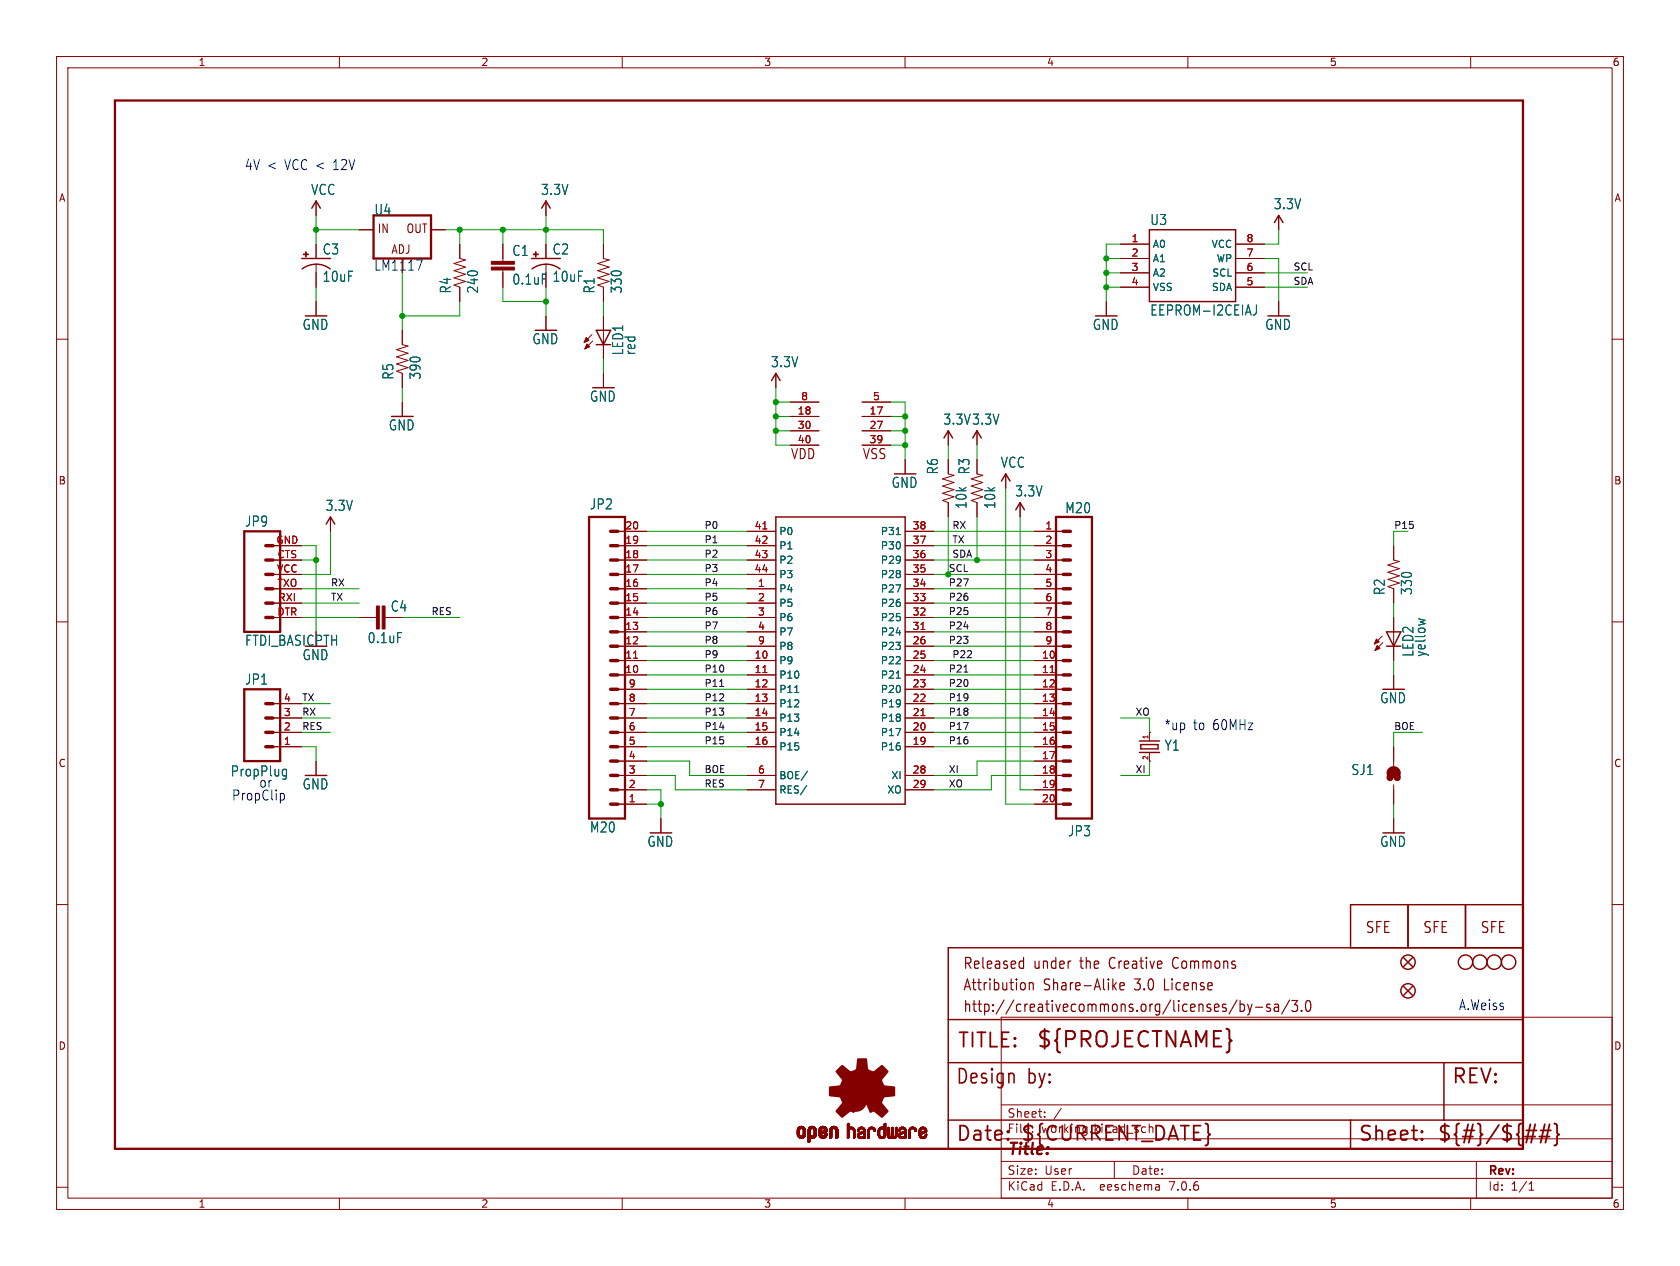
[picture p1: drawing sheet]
<svg xmlns="http://www.w3.org/2000/svg" width="297mm" height="224mm" viewBox="0 0 297 224" stroke-linecap="round" stroke-linejoin="round" font-family="sans-serif">
<defs><g id="words">
<text font-size="3.8" fill="#840000" x="183.1" y="185.7">${PROJECTNAME}</text>
<g font-size="3.5" fill="#840000">
<text x="169.2" y="185.7">TITLE:</text>
<text x="168.9" y="192.1">Design</text>
<text x="181.6" y="192.1">by:</text>
<text x="256.5" y="192.1">REV:</text>
<text x="168.9" y="202.2">Date:</text>
<text x="180.3" y="202.2">${CURRENT_DATE}</text>
<text x="240" y="202.2">Sheet:</text>
<text x="254" y="202.2">${#}/${##}</text>
</g>
<text font-size="2.8" fill="#840000" x="178" y="204.8">Title:</text>
<g font-size="2.7" fill="#840000">
<text x="241.3" y="165.3">SFE</text>
<text x="251.5" y="165.3">SFE</text>
<text x="261.6" y="165.3">SFE</text>
<text x="170.2" y="171.7">Released</text>
<text x="182.7" y="171.7">under</text>
<text x="191.1" y="171.7">the</text>
<text x="196.5" y="171.7">Creative</text>
<text x="208" y="171.7">Commons</text>
<text x="170.2" y="175.5">Attribution</text>
<text x="170.2" y="179.3">http://creativecommons.org/licenses/by-sa/3.0</text>
<text x="184.5" y="175.5">Share-Alike</text>
<text x="200.8" y="175.5">3.0</text>
<text x="206.2" y="175.5">License</text>
</g>
<g font-size="2.5" fill="#0000c2">
<text x="43.2" y="30.2">4V &lt;</text>
<text x="50.4" y="30.2">VCC &lt;</text>
<text x="59.2" y="30.2">12V</text>
<text x="205.7" y="129.3">*up</text>
<text x="210.9" y="129.3">to</text>
<text x="214.5" y="129.3">60MHz</text>
<text x="40.9" y="141.7">PropClip</text>
<text x="257.8" y="178.8">A.Weiss</text>
</g>
<g font-size="2.5" fill="#006464">
<text x="54.9" y="34.7">VCC</text>
<text x="95.6" y="34.7">3.3V</text>
<text x="66.1" y="38.2">U4</text>
<text x="203.3" y="40">U3</text>
<text x="225.1" y="37.2">3.3V</text>
<text x="57" y="45.2">C3</text>
<text x="90.5" y="45.5">C1</text>
<text x="97.6" y="45.2">C2</text>
<text x="57" y="50.1">10uF</text>
<text x="79.9" y="52" transform="rotate(-90 79.9 52)">R4</text>
<text x="84.7" y="52" transform="rotate(-90 84.7 52)">240</text>
<text x="90.5" y="50.6">0.1uF</text>
<text x="97.6" y="50.1">10uF</text>
<text x="105.3" y="52" transform="rotate(-90 105.3 52)">R1</text>
<text x="110.1" y="52" transform="rotate(-90 110.1 52)">330</text>
<text x="53.4" y="58.6">GND</text>
<text x="193.1" y="58.6">GND</text>
<text x="203.3" y="56">EEPROM-I2CEIAJ</text>
<text x="223.6" y="58.6">GND</text>
<text x="94" y="61.1">GND</text>
<text x="110.4" y="62.9" transform="rotate(-90 110.4 62.9)">LED1</text>
<text x="112.5" y="62.9" transform="rotate(-90 112.5 62.9)">red</text>
<text x="136.2" y="65.2">3.3V</text>
<text x="69.8" y="67.3" transform="rotate(-90 69.8 67.3)">R5</text>
<text x="74.6" y="67.3" transform="rotate(-90 74.6 67.3)">390</text>
<text x="104.2" y="71.3">GND</text>
<text x="68.6" y="76.3">GND</text>
<text x="166.7" y="75.3">3.3V 3.3V</text>
<text x="176.8" y="82.9">VCC</text>
<text x="157.5" y="86.5">GND</text>
<text x="166" y="84" transform="rotate(-90 166 84)">R6</text>
<text x="171.6" y="84" transform="rotate(-90 171.6 84)">R3</text>
<text x="179.4" y="88">3.3V</text>
<text x="43.2" y="93.4">JP9</text>
<text x="57.5" y="90.6">3.3V</text>
<text x="104.2" y="90.3">JP2</text>
<text x="171.1" y="90.1" transform="rotate(-90 171.1 90.1)">10k</text>
<text x="176.2" y="90.1" transform="rotate(-90 176.2 90.1)">10k</text>
<text x="188.2" y="91">M20</text>
<text x="245" y="105.4" transform="rotate(-90 245 105.4)">R2</text>
<text x="249.8" y="105.4" transform="rotate(-90 249.8 105.4)">330</text>
<text x="64.9" y="114">0.1uF</text>
<text x="43.2" y="114.4">FTDI_BASICPTH</text>
<text x="53.4" y="117">GND</text>
<text x="250.1" y="116.3" transform="rotate(-90 250.1 116.3)">LED2</text>
<text x="252.2" y="116.3" transform="rotate(-90 252.2 116.3)">yellow</text>
<text x="43.2" y="121.3">JP1</text>
<text x="243.9" y="124.6">GND</text>
<text x="40.7" y="137.6">PropPlug</text>
<text x="205.8" y="133">Y1</text>
<text x="238.8" y="137.3">SJ1</text>
<text x="45.7" y="139.5">or</text>
<text x="53.4" y="139.8">GND</text>
<text x="104.2" y="147.5">M20</text>
<text x="188.7" y="148.1">JP3</text>
<text x="114.4" y="150">GND</text>
<text x="243.9" y="150">GND</text>
</g>
<g font-size="2.5" fill="#840000">
<text x="66" y="48">LM1117</text>
<text x="139.7" y="81.5">VDD</text>
<text x="152.4" y="81.5">VSS</text>
<text x="69" y="108.4">C4</text>
</g>
<g font-size="2.1" fill="#840000">
<text x="66.7" y="41.4">IN</text>
<text x="71.8" y="41.4">OUT</text>
<text x="69.1" y="45.1">ADJ</text>
<text x="178" y="197.9">Sheet:</text>
<text x="178" y="200.6">File:</text>
<text x="184.1" y="200.6">working.kicad_sch</text>
<text x="178" y="208">Size:</text>
<text x="184.7" y="208">User</text>
<text x="200" y="208">Date:</text>
<text x="263" y="208.2">Rev:</text>
<text x="178" y="210.8">KiCad</text>
<text x="185.7" y="210.8">E.D.A.</text>
<text x="194.6" y="210.8">eeschema</text>
<text x="207" y="210.8">7.0.6</text>
<text x="263" y="210.8">Id:</text>
<text x="267.1" y="210.8">1/1</text>
</g>
<g font-size="1.8" fill="#840000">
<text x="35" y="11.9">1</text>
<text x="85" y="11.9">2</text>
<text x="135" y="11.9">3</text>
<text x="185" y="11.9">4</text>
<text x="235" y="11.9">5</text>
<text x="285" y="11.9">6</text>
<text x="10.3" y="35.9">A</text>
<text x="285.3" y="35.9">A</text>
<text x="10.3" y="85.9">B</text>
<text x="285.3" y="85.9">B</text>
<text x="10.3" y="135.9">C</text>
<text x="285.3" y="135.9">C</text>
<text x="10.3" y="185.9">D</text>
<text x="285.3" y="185.9">D</text>
<text x="35" y="213.8">1</text>
<text x="85" y="213.8">2</text>
<text x="135" y="213.8">3</text>
<text x="185" y="213.8">4</text>
<text x="235" y="213.8">5</text>
<text x="285" y="213.8">6</text>
</g>
<g font-size="1.8" fill="#a90000">
<text x="200" y="42.9">1</text>
<text x="200" y="45.5">2</text>
<text x="220.3" y="45.5">7</text>
<text x="220.3" y="42.9">8</text>
<text x="200" y="48">3</text>
<text x="200" y="50.5">4</text>
<text x="220.3" y="50.5">5</text>
<text x="220.3" y="48">6</text>
<text x="141.5" y="70.9">8</text>
<text x="154.2" y="70.9">5</text>
<text x="140.9" y="73.4">18</text>
<text x="140.9" y="75.9">30</text>
<text x="153.6" y="73.4">17</text>
<text x="153.6" y="75.9">27</text>
<text x="140.9" y="78.5">40</text>
<text x="153.6" y="78.5">39</text>
<text x="110.4" y="93.7">20</text>
<text x="133.3" y="93.7">41</text>
<text x="161.2" y="93.7">38</text>
<text x="184.7" y="93.7">1</text>
<text x="48.8" y="96.3">GND</text>
<text x="48.9" y="101.3">VCC</text>
<text x="49" y="98.8">CTS</text>
<text x="110.4" y="101.3">17</text>
<text x="110.4" y="98.8">18</text>
<text x="110.4" y="96.3">19</text>
<text x="133.3" y="96.3">42</text>
<text x="133.3" y="98.8">43</text>
<text x="133.3" y="101.3">44</text>
<text x="161.2" y="101.3">35</text>
<text x="161.2" y="98.8">36</text>
<text x="161.2" y="96.3">37</text>
<text x="184.7" y="96.3">2</text>
<text x="184.7" y="98.8">3</text>
<text x="184.7" y="101.3">4</text>
<text x="48.9" y="103.9">TXO</text>
<text x="49.2" y="106.4">RXI</text>
<text x="110.4" y="106.4">15</text>
<text x="110.4" y="103.9">16</text>
<text x="133.9" y="103.9">1</text>
<text x="133.9" y="106.4">2</text>
<text x="161.2" y="106.4">33</text>
<text x="161.2" y="103.9">34</text>
<text x="184.7" y="103.9">5</text>
<text x="184.7" y="106.4">6</text>
<text x="48.9" y="109">DTR</text>
<text x="110.4" y="111.5">13</text>
<text x="110.4" y="109">14</text>
<text x="133.9" y="109">3</text>
<text x="133.9" y="111.5">4</text>
<text x="161.2" y="111.5">31</text>
<text x="161.2" y="109">32</text>
<text x="184.7" y="109">7</text>
<text x="184.7" y="111.5">8</text>
<text x="110.4" y="119.1">10</text>
<text x="110.4" y="116.6">11</text>
<text x="110.4" y="114">12</text>
<text x="133.3" y="116.6">10</text>
<text x="133.3" y="119.1">11</text>
<text x="133.9" y="114">9</text>
<text x="161.2" y="119.1">24</text>
<text x="161.2" y="116.6">25</text>
<text x="161.2" y="114">26</text>
<text x="184.1" y="116.6">10</text>
<text x="184.1" y="119.1">11</text>
<text x="184.7" y="114">9</text>
<text x="50.1" y="124.2">4</text>
<text x="111.1" y="124.2">8</text>
<text x="111.1" y="121.7">9</text>
<text x="133.3" y="121.7">12</text>
<text x="133.3" y="124.2">13</text>
<text x="161.2" y="124.2">22</text>
<text x="161.2" y="121.7">23</text>
<text x="184.1" y="121.7">12</text>
<text x="184.1" y="124.2">13</text>
<text x="50.1" y="131.8">1</text>
<text x="50.1" y="129.3">2</text>
<text x="50.1" y="126.7">3</text>
<text x="111.1" y="131.8">5</text>
<text x="111.1" y="129.3">6</text>
<text x="111.1" y="126.7">7</text>
<text x="133.3" y="126.7">14</text>
<text x="133.3" y="129.3">15</text>
<text x="133.3" y="131.8">16</text>
<text x="161.2" y="131.8">19</text>
<text x="161.2" y="129.3">20</text>
<text x="161.2" y="126.7">21</text>
<text x="184.1" y="126.7">14</text>
<text x="184.1" y="129.3">15</text>
<text x="184.1" y="131.8">16</text>
<text x="111.1" y="136.9">3</text>
<text x="111.1" y="134.4">4</text>
<text x="133.9" y="136.9">6</text>
<text x="161.2" y="136.9">28</text>
<text x="184.1" y="134.4">17</text>
<text x="184.1" y="136.9">18</text>
<text x="111.1" y="142">1</text>
<text x="111.1" y="139.4">2</text>
<text x="133.9" y="139.4">7</text>
<text x="161.2" y="139.4">29</text>
<text x="184.1" y="139.4">19</text>
<text x="184.1" y="142">20</text>
</g>
<g font-size="1.8" fill="#006464">
<text x="203.7" y="44">A0</text>
<text x="203.7" y="46.6">A1</text>
<text x="214.1" y="44">VCC</text>
<text x="215" y="46.6">WP</text>
<text x="203.7" y="49.1">A2</text>
<text x="203.7" y="51.7">VSS</text>
<text x="214.2" y="51.7">SDA</text>
<text x="214.2" y="49.1">SCL</text>
<text x="137.7" y="94.8">P0</text>
<text x="155.6" y="94.8">P31</text>
<text x="137.7" y="97.4">P1</text>
<text x="137.7" y="99.9">P2</text>
<text x="155.6" y="99.9">P29</text>
<text x="155.6" y="97.4">P30</text>
<text x="137.7" y="105">P4</text>
<text x="137.7" y="107.5">P5</text>
<text x="137.7" y="102.5">P3</text>
<text x="155.6" y="107.5">P26</text>
<text x="155.6" y="105">P27</text>
<text x="155.6" y="102.5">P28</text>
<text x="137.7" y="110.1">P6</text>
<text x="137.7" y="112.6">P7</text>
<text x="155.6" y="112.6">P24</text>
<text x="155.6" y="110.1">P25</text>
<text x="137.7" y="117.7">P9</text>
<text x="137.7" y="115.2">P8</text>
<text x="155.6" y="117.7">P22</text>
<text x="155.6" y="115.2">P23</text>
<text x="137.7" y="120.2">P10</text>
<text x="137.7" y="122.8">P11</text>
<text x="137.7" y="125.3">P12</text>
<text x="155.6" y="125.3">P19</text>
<text x="155.6" y="122.8">P20</text>
<text x="155.6" y="120.2">P21</text>
<text x="137.7" y="127.9">P13</text>
<text x="137.7" y="130.4">P14</text>
<text x="155.6" y="130.4">P17</text>
<text x="155.6" y="127.9">P18</text>
<text x="137.7" y="132.9">P15</text>
<text x="155.6" y="132.9">P16</text>
<text x="137.7" y="138">BOE/</text>
<text x="137.7" y="140.6">RES/</text>
<text x="156.8" y="140.6">XO</text>
<text x="157.5" y="138">XI</text>
</g>
<g font-size="1.7" fill="#0f0f0f">
<text x="228.6" y="47.9">SCL</text>
<text x="228.6" y="50.5">SDA</text>
<text x="124.5" y="93.6">P0</text>
<text x="168.3" y="93.6">RX</text>
<text x="124.5" y="96.2">P1</text>
<text x="124.5" y="101.3">P3</text>
<text x="124.5" y="98.7">P2</text>
<text x="167.6" y="101.3">SCL</text>
<text x="168.3" y="96.2">TX</text>
<text x="168.3" y="98.7">SDA</text>
<text x="58.4" y="106.3">TX</text>
<text x="58.4" y="103.8">RX</text>
<text x="124.5" y="103.8">P4</text>
<text x="124.5" y="106.3">P5</text>
<text x="167.6" y="103.8">P27</text>
<text x="167.6" y="106.3">P26</text>
<text x="76.2" y="108.9">RES</text>
<text x="124.5" y="114">P8</text>
<text x="124.5" y="111.4">P7</text>
<text x="124.5" y="108.9">P6</text>
<text x="167.6" y="114">P23</text>
<text x="167.6" y="111.4">P24</text>
<text x="167.6" y="108.9">P25</text>
<text x="124.5" y="116.5">P9</text>
<text x="124.5" y="119">P10</text>
<text x="167.6" y="119">P21</text>
<text x="168.3" y="116.5">P22</text>
<text x="53.3" y="124.1">TX</text>
<text x="124.5" y="121.6">P11</text>
<text x="124.5" y="124.1">P12</text>
<text x="167.6" y="121.6">P20</text>
<text x="167.6" y="124.1">P19</text>
<text x="53.3" y="126.7">RX</text>
<text x="53.3" y="129.2">RES</text>
<text x="124.5" y="129.2">P14</text>
<text x="124.5" y="126.7">P13</text>
<text x="124.5" y="131.7">P15</text>
<text x="167.6" y="131.7">P16</text>
<text x="167.6" y="129.2">P17</text>
<text x="167.6" y="126.7">P18</text>
<text x="200.7" y="126.7">XO</text>
<text x="246.4" y="129.2">BOE</text>
<text x="124.5" y="136.8">BOE</text>
<text x="167.6" y="136.8">XI</text>
<text x="200.7" y="136.8">XI</text>
<text x="124.5" y="139.4">RES</text>
<text x="167.6" y="139.4">XO</text>
</g>
<text font-size="1.7" fill="#009600" x="246.4" y="93.6">P15</text>
<g font-size="1.2" fill="#840000">
<text x="203.2" y="130.8" transform="rotate(-90 203.2 130.8)">1</text>
<text x="203.2" y="134.5" transform="rotate(-90 203.2 134.5)">2</text>
</g>
</g></defs>
<g fill="none" stroke="#840000" stroke-width=".18">
<path d="M10 10h277v203.9h-277zM12 12h273v199.9h-273zM60 10v2M110 10v2M160 10v2M210 10v2M260 10v2M55.9 35.6v2.5M96.5 35.6v2.5M226.1 38.1v2.5M10 60h2M55.9 43.2v2.5"/>
<path d="M55.9 46.7v4.1M55.9 53.3v2.6M63.5 40.6h2.5M71.1 58.4v2.6l1 .2-2 .6 2 .7-2 .6 2 .7-2 .6 2 .6-2 .7 1 .3v2.6M76.2 40.6h2.5M81.3 43.2v2.5l1 .3-2 .6 2 .6-2 .7 2 .6-2 .6 2 .7-2 .6 1 .4v2.5M88.9 43.2v3M88.9 47.8v3M96.5 43.2v2.5M96.5 46.7v1.6M96.5 55.9v2.5M104.6 59.2l-1.3 1.4"/>
<path d="M106.7 43.2v2.5l1 .3-2 .6 2 .6-2 .7 2 .6-2 .6 2 .7-2 .6 1 .4v2.5M106.7 55.9v7.6M195.6 53.3v2.6M198.1 43.2h5.1M198.1 45.7h5.1M198.1 48.3h5.1M198.1 50.8h5.1M218.4 43.2h5.1M218.4 45.7h5.1M218.4 48.3h5.1M218.4 50.8h5.1M226.1 53.3v2.6"/>
<path d="M285 60h2M71.1 71.1v2.6M104.8 60.3l-1.4 1.4M106.7 66v2.6M137.2 66v2.6M139.7 73.7h5.1M139.7 76.2h5.1M139.7 78.7h5.1M139.7 71.1h5.1M152.4 73.7h5.1M152.4 76.2h5.1M152.4 78.7h5.1"/>
<path d="M152.4 71.1h5.1M167.6 76.2v2.5M172.7 76.2v2.5M48.3 96.5h5M48.3 99.1h5M58.4 91.4v2.6M109.2 94h5.1M109.2 96.5h5.1M109.2 99.1h5.1M132.1 94h5.1M132.1 96.5h5.1M132.1 99.1h5.1"/>
<path d="M160 94h5.1M160 96.5h5.1M160 99.1h5.1M160 81.3v2.5M167.6 81.3v2.5l1.1 .3-2.1 .6 2.1 .6-2.1 .7 2.1 .6-2.1 .6 2.1 .7-2.1 .6 1 .4v2.5M172.7 81.3v2.5l1 .3-2 .6 2 .6-2 .7 2 .6-2 .6 2 .7-2 .6 1 .4v2.5M177.8 83.8v2.6M180.3 88.9v2.5M182.9 94h5.1M182.9 96.5h5.1M182.9 99.1h5.1M246.4 96.5v2.6l1 .2-2 .6 2 .7-2 .6 2 .7-2 .6 2 .6-2 .7 1 .3v2.6"/>
<path d="M10 110h2M48.3 101.6h5M48.3 104.1h5M48.3 106.7h5M48.3 109.2h5M63.5 109.2h3M68.1 109.2h.5M109.2 116.8h5.1M109.2 119.4h5.1M109.2 101.6h5.1M109.2 104.1h5.1M109.2 106.7h5.1"/>
<path d="M109.2 109.2h5.1M109.2 111.8h5.1M109.2 114.3h5.1M132.1 116.8h5.1M132.1 119.4h5.1M132.1 101.6h5.1M132.1 104.1h5.1M132.1 106.7h5.1M132.1 109.2h5.1M132.1 111.8h5.1M132.1 114.3h5.1M160 116.8h5.1"/>
<path d="M160 119.4h5.1M160 101.6h5.1M160 104.1h5.1M160 106.7h5.1M160 109.2h5.1M160 111.8h5.1M160 114.3h5.1M182.9 116.8h5.1M182.9 119.4h5.1M182.9 101.6h5.1M182.9 104.1h5.1M182.9 106.7h5.1"/>
<path d="M182.9 109.2h5.1M182.9 111.8h5.1M182.9 114.3h5.1M244.3 112.5l-1.3 1.4M244.5 113.7l-1.4 1.4M246.4 109.2v7.6M246.4 119.4v2.5M285 110h2M48.3 124.5h5M48.3 127h5M48.3 129.5h5M48.3 132.1h5"/>
<path d="M55.9 134.6v2.6M109.2 121.9h5.1M109.2 124.5h5.1M109.2 127h5.1M109.2 129.5h5.1M109.2 132.1h5.1M109.2 134.6h5.1M109.2 137.2h5.1M109.2 139.7h5.1M132.1 121.9h5.1M132.1 124.5h5.1M132.1 127h5.1"/>
<path d="M132.1 129.5h5.1M132.1 132.1h5.1M132.1 137.2h5.1M132.1 139.7h5.1M160 121.9h5.1M160 124.5h5.1M160 127h5.1M160 129.5h5.1M160 132.1h5.1M160 137.2h5.1M160 139.7h5.1M182.9 121.9h5.1"/>
<path d="M182.9 124.5h5.1M182.9 127h5.1M182.9 129.5h5.1M182.9 132.1h5.1M182.9 134.6h5.1M182.9 137.2h5.1M182.9 139.7h5.1M203.2 129.5h.1M203.2 129.5v1.6M203.2 133.1v1.5M246.4 132.1v3.4M246.4 138.8v3.4"/>
<path d="M10 160h2M109.2 142.2h5.1M116.8 144.8v2.5M182.9 142.2h5.1M246.4 144.8v2.5M285 160h2M177 179.9h108v32h-108zM177 195.4h108M184.7 197.5v.1M184.7 196.7v.1M187.6 196l-1.3 2M10 210h2"/>
<path d="M60 211.9v2M110 211.9v2M160 211.9v2M177 208.4h108M177 205.4h108M177 201.4h108M197 205.4v3M204.9 209.6l.1 .9M205 210.4l-.2 .1M205 209.9h-.2M210 211.9v2M260 211.9v2"/>
<path d="M261 205.4v6.5M270.3 210.5h.9M270.3 209.4l.4-.4v1.5M285 210h2"/>
</g>
<g fill="none" stroke="#840000" stroke-width=".25">
<path d="M55.1 36.8l.8-1.2 .7 1.2M95.8 36.8l.7-1.2 .8 1.2M225.3 39.4l.8-1.3 .7 1.3M53.3 45.7h5.1M53.4 47.6a4.1 4.1 0 0 1 5 0M94 45.7h5.1M94.1 47.6a4.1 4.1 0 0 1 4.9 0M105.4 58.4h2.5l-1.2 2.6zM203.2 40.6h15.2v12.7h-15.2zM105.4 61h2.5M136.4 67.3l.8-1.3 .7 1.3M166.9 77.5l.7-1.3 .8 1.3"/>
<path d="M172 77.5l.7-1.3 .8 1.3M57.7 92.7l.7-1.3 .8 1.3M137.2 91.4h22.8v50.8h-22.8zM177 85.1l.8-1.3 .8 1.3M179.6 90.2l.7-1.3 .8 1.3M245.1 114.3h2.5M245.1 111.8h2.5l-1.2 2.5zM201.4 131.1h3.6M201.4 133.1h3.6M201.7 131.7h3v.8h-3zM238.8 167.6v-7.6h30.4v43.2h-101.6v-35.6h101.6M248.2 174.5l1.5 1.5"/>
<path d="M248.2 169.4l1.5 1.5M248.9 160v7.6M249.7 174.5l-1.5 1.5M249.7 169.4l-1.5 1.5M259.1 160v7.6M167.6 198.1h101.6M167.6 180.3h101.6M167.6 188h101.6M238.8 198.1v5.1M255.3 188v10.1"/>
<circle cx="248.9" cy="170.2" r="1.27"/>
<circle cx="248.9" cy="175.3" r="1.27"/>
<circle cx="259.1" cy="170.2" r="1.27"/>
<circle cx="261.6" cy="170.2" r="1.27"/>
<circle cx="264.2" cy="170.2" r="1.27"/>
<circle cx="266.7" cy="170.2" r="1.27"/>
</g>
<g fill="none" stroke="#840000" stroke-width=".32">
<path d="M269.8 199.9h1.8M271.4 198.9l-.7 3.2M272.4 199.9h1.8M273.1 198.9l-.7 3.2M273.9 198.9l-.7 3.2M274.8 198.7l.3 .2 .2 .2v1.2l.3 .4-.3 .3v1.2l-.2 .3-.3 .1M178.2 201.4l.1 .1-.1 .1M251.4 201.4l.1 .1-.1 .1M251.4 201.4l-.1 .1 .1 .1M251.4 200.1v.2M251.4 201.4v.2M251.4 200.1l.1 .1-.1 .1"/>
<path d="M251.4 200.1l-.1 .1 .1 .1M269.6 201h1.8M272.1 201h1.8"/>
</g>
<g fill="none" stroke="#840000" stroke-width=".21">
<path d="M180.5 170l.4 .1M180.9 169.3v2M180.9 171.2l-.4 .1M181.2 174v.9M182 173.8v1.3M182 174a.4 .4 0 0 1 .6-.1l.1 1.2M196.9 174.4l.5 .7M197.4 173.8l-.7 .7M198 174.4l.8-.1-.1-.4-.5-.1-.2 .3 .1 .9 .1 .1 .5-.1M218.7 176.9l-1.4 2.5M219.2 177v1.9M219.2 177.7l.5-.1 .3 .4v.5l-.1 .3-.2 .1-.5-.1"/>
<path d="M220.6 177.6l.4 1.3M221 178.9l-.2 .5-.2 .1M221.3 177.6l-.3 1.3M222 178.2h1.2M224.5 177.7l-.3-.1a.34 .34 0 0 0-.3 .3 .34 .34 0 0 0 .3 .4h.2a.34 .34 0 0 1 .2 .3 .34 .34 0 0 1-.2 .3l-.5-.1M225.3 177.7l.2-.1 .5 .1v1.2M226 178.1l-.5 .1a.4 .4 0 0 0-.3 .3 .4 .4 0 0 0 .3 .4l.5-.1M228 176.9l-1.4 2.5M228.4 177h1l-.6 .7a.45 .45 0 0 1 .6 .4v.4l-.2 .3-.6 .1-.2-.2M230.1 178.7v.2M231 177.1a.37 .37 0 0 1 .4-.1 .37 .37 0 0 1 .3 .3v.9a.71 .71 0 0 1-.4 .7h-.1a1.44 1.44 0 0 1-.2-1.8z"/>
</g>
<g fill="#840000" stroke="#840000" stroke-width=".18">
<path d="M243.3 113l.5 .5-.8 .4z"/>
<path d="M243.5 114.2l.5 .5-.9 .4z"/>
<path d="M140.9 200.7h.4z"/>
<path d="M140.9 200.6l.4 .1z"/>
<path d="M140.9 200.6h.4z"/>
<path d="M140.9 200.5l.4 .1z"/>
<path d="M140.9 200.5h.4z"/>
<path d="M140.9 200.4l.4 .1z"/>
<path d="M140.9 200.4h.4z"/>
<path d="M140.9 200.3l.4 .1z"/>
<path d="M140.9 200.3h.4z"/>
<path d="M140.9 200.2l.4 .1z"/>
<path d="M140.9 200.2h.4z"/>
<path d="M140.9 200.1l.4 .1z"/>
<path d="M140.9 200.1h.4z"/>
<path d="M140.9 200l.4 .1z"/>
<path d="M140.9 200h.4z"/>
<path d="M140.9 199.9l.4 .1z"/>
<path d="M140.9 199.9h.4z"/>
<path d="M141 200.7h.4z"/>
<path d="M141 200.7h.3z"/>
<path d="M141 199.9h.3z"/>
<path d="M141 199.8l.3 .1z"/>
<path d="M141 199.8h.4z"/>
<path d="M141 200.8h.4z"/>
<path d="M141 200.7l.4 .1z"/>
<path d="M141 199.7l.4 .1z"/>
<path d="M141 200.9h.5z"/>
<path d="M141 200.9h.4z"/>
<path d="M141 200.8l.4 .1z"/>
<path d="M141 199.7h.4z"/>
<path d="M141 199.7h.5z"/>
<path d="M141 199.6l.5 .1z"/>
<path d="M141 200.9l.6 .1z"/>
<path d="M141 199.6h.5z"/>
<path d="M141 199.6h.6z"/>
<path d="M141 201h1.3z"/>
<path d="M141 201h.6z"/>
<path d="M141 199.6h1.3z"/>
<path d="M141.1 201h1.2z"/>
<path d="M141.1 199.6h1.2z"/>
<path d="M141.1 199.5l1.2 .1z"/>
<path d="M141.1 201l1.2 .1z"/>
<path d="M141.1 199.5h1.2z"/>
<path d="M141.1 201.1h1.2z"/>
<path d="M141.1 199.5h1.1z"/>
<path d="M141.1 201.1h1.1z"/>
<path d="M141.1 199.4l1.1 .1z"/>
<path d="M141.2 201.1l1 .1z"/>
<path d="M141.2 199.4h1z"/>
<path d="M141.2 201.2h1z"/>
<path d="M141.2 201.2h.9z"/>
<path d="M141.2 199.4h.9z"/>
<path d="M141.3 199.3l.8 .1z"/>
<path d="M141.3 201.2h.8z"/>
<path d="M141.3 199.3h.8z"/>
<path d="M141.3 201.2l.8 .1z"/>
<path d="M141.3 201.3h.7z"/>
<path d="M141.3 199.3h.7z"/>
<path d="M141.4 201.3h.6z"/>
<path d="M141.4 199.3h.6z"/>
<path d="M141.4 201.3h.5z"/>
<path d="M141.4 199.3h.5z"/>
<path d="M141.5 201.3h.4z"/>
<path d="M141.5 199.2l.4 .1z"/>
<path d="M141.5 201.3h.3z"/>
<path d="M141.5 199.2h.3z"/>
<path d="M141.5 201.3l.3 .1z"/>
<path d="M141.6 201.4h.2z"/>
<path d="M141.6 199.2h.2z"/>
<path d="M141.7 199.6h.6z"/>
<path d="M141.8 201h.5z"/>
<path d="M141.8 199.6h.5z"/>
<path d="M141.8 200.9l.5 .1z"/>
<path d="M141.8 200.9h.5z"/>
<path d="M141.8 199.6l.5 .1z"/>
<path d="M141.8 199.7h.5z"/>
<path d="M141.9 200.9h.5z"/>
<path d="M141.9 199.7h.4z"/>
<path d="M141.9 199.7h.5z"/>
<path d="M141.9 200.8l.5 .1z"/>
<path d="M141.9 200.8h.5z"/>
<path d="M141.9 199.7l.5 .1z"/>
<path d="M141.9 199.8h.5z"/>
<path d="M142 200.8h.4z"/>
<path d="M142 199.8h.4z"/>
<path d="M142 200.7l.4 .1z"/>
<path d="M142 200.7h.4z"/>
<path d="M142 199.9h.4z"/>
<path d="M142 199.8l.4 .1z"/>
<path d="M142 200.6l.4 .1z"/>
<path d="M142 200.6h.4z"/>
<path d="M142 200.5l.4 .1z"/>
<path d="M142 200.5h.4z"/>
<path d="M142 200.4l.4 .1z"/>
<path d="M142 200.4h.4z"/>
<path d="M142 200.3l.4 .1z"/>
<path d="M142 200.3h.4z"/>
<path d="M142 200.2l.4 .1z"/>
<path d="M142 200.2h.4z"/>
<path d="M142 200.1l.4 .1z"/>
<path d="M142 200.1h.4z"/>
<path d="M142 200l.4 .1z"/>
<path d="M142 200h.4z"/>
<path d="M142 199.9l.4 .1z"/>
<path d="M142.9 202h.2z"/>
<path d="M142.9 202h.3z"/>
<path d="M142.9 201.9l.3 .1z"/>
<path d="M142.9 201.9h.3z"/>
<path d="M142.9 201.8l.3 .1z"/>
<path d="M142.9 201.8h.3z"/>
<path d="M142.9 201.7l.3 .1z"/>
<path d="M142.9 201.7h.3z"/>
<path d="M142.9 201.6l.3 .1z"/>
<path d="M142.9 201.6h.3z"/>
<path d="M142.9 201.5l.3 .1z"/>
<path d="M142.9 201.5h.3z"/>
<path d="M142.9 201.4l.3 .1z"/>
<path d="M142.9 201.4h.3z"/>
<path d="M142.9 201.3l.3 .1z"/>
<path d="M142.9 201.3h.3z"/>
<path d="M142.9 201.3h.4z"/>
<path d="M142.9 201.3h1z"/>
<path d="M142.9 201.3h1.1z"/>
<path d="M142.9 201.2l1.1 .1z"/>
<path d="M142.9 201.2h1.1z"/>
<path d="M142.9 201.2h1.2z"/>
<path d="M142.9 201.1l1.2 .1z"/>
<path d="M142.9 201.1h1.2z"/>
<path d="M142.9 201.1h1.3z"/>
<path d="M142.9 201l1.3 .1z"/>
<path d="M142.9 201h1.3z"/>
<path d="M142.9 201h.6z"/>
<path d="M142.9 200.9l.6 .1z"/>
<path d="M142.9 200.9h.6z"/>
<path d="M142.9 200.9h.5z"/>
<path d="M142.9 200.9h.4z"/>
<path d="M142.9 200.8l.4 .1z"/>
<path d="M142.9 200.8h.4z"/>
<path d="M142.9 200.7l.4 .1z"/>
<path d="M142.9 200.7h.3z"/>
<path d="M142.9 200.6l.3 .1z"/>
<path d="M142.9 200.6h.3z"/>
<path d="M142.9 200.5l.3 .1z"/>
<path d="M142.9 200.5h.3z"/>
<path d="M142.9 200.4l.3 .1z"/>
<path d="M142.9 200.4h.3z"/>
<path d="M142.9 200.3l.3 .1z"/>
<path d="M142.9 200.3h.3z"/>
<path d="M142.9 200.2l.3 .1z"/>
<path d="M142.9 200.2h.3z"/>
<path d="M142.9 200.1l.3 .1z"/>
<path d="M142.9 200.1h.3z"/>
<path d="M142.9 200l.3 .1z"/>
<path d="M142.9 200h.3z"/>
<path d="M142.9 199.9l.3 .1z"/>
<path d="M142.9 199.9h.3z"/>
<path d="M142.9 199.8l.3 .1z"/>
<path d="M142.9 199.8h.4z"/>
<path d="M142.9 202h.1z"/>
<path d="M142.9 199.7l.4 .1z"/>
<path d="M142.9 202l.1 .1z"/>
<path d="M142.9 199.7h.4z"/>
<path d="M142.9 199.7h.5z"/>
<path d="M142.9 199.6l.5 .1z"/>
<path d="M142.9 199.6h.6z"/>
<path d="M142.9 199.6h1.3z"/>
<path d="M143 199.6h1.2z"/>
<path d="M143 199.5l1.2 .1z"/>
<path d="M143 199.5h1.2z"/>
<path d="M143 199.5h1.1z"/>
<path d="M143 199.4l1.1 .1z"/>
<path d="M143.1 199.4h1z"/>
<path d="M143.1 199.4h.9z"/>
<path d="M143.2 199.4h.8z"/>
<path d="M143.2 199.3l.8 .1z"/>
<path d="M143.2 199.3h.8z"/>
<path d="M143.2 199.3h.7z"/>
<path d="M143.3 199.3h.6z"/>
<path d="M143.3 201.3h.5z"/>
<path d="M143.3 199.3h.5z"/>
<path d="M143.4 201.3h.4z"/>
<path d="M143.4 199.3h.4z"/>
<path d="M143.4 199.2l.4 .1z"/>
<path d="M143.4 199.2h.3z"/>
<path d="M143.5 201.3l.2 .1z"/>
<path d="M143.5 199.2h.2z"/>
<path d="M143.5 201.4h.2z"/>
<path d="M143.6 199.6h.6z"/>
<path d="M143.7 201h.5z"/>
<path d="M143.7 200.9l.6 .1z"/>
<path d="M143.7 199.6h.6z"/>
<path d="M143.7 200.9h.6z"/>
<path d="M143.7 199.6l.6 .1z"/>
<path d="M143.7 199.7h.6z"/>
<path d="M143.8 200.9h.5z"/>
<path d="M143.8 199.7h.5z"/>
<path d="M143.8 200.8l.5 .1z"/>
<path d="M143.8 200.8h.5z"/>
<path d="M143.8 199.7l.5 .1z"/>
<path d="M143.9 200.8h.4z"/>
<path d="M143.9 199.8h.4z"/>
<path d="M143.9 200.7l.4 .1z"/>
<path d="M143.9 200.7h.4z"/>
<path d="M143.9 199.8l.4 .1z"/>
<path d="M143.9 199.9h.4z"/>
<path d="M143.9 200.6l.4 .1z"/>
<path d="M143.9 200.6h.4z"/>
<path d="M143.9 200.5l.4 .1z"/>
<path d="M143.9 200.5h.4z"/>
<path d="M143.9 200.4l.4 .1z"/>
<path d="M143.9 200.4h.4z"/>
<path d="M143.9 200.3l.4 .1z"/>
<path d="M143.9 200.3h.4z"/>
<path d="M143.9 200.2l.4 .1z"/>
<path d="M143.9 200.2h.4z"/>
<path d="M143.9 200.1l.4 .1z"/>
<path d="M143.9 200.1h.4z"/>
<path d="M143.9 200l.4 .1z"/>
<path d="M143.9 200h.4z"/>
<path d="M143.9 199.9l.4 .1z"/>
<path d="M144.8 200.8h.4z"/>
<path d="M144.8 200.7l.4 .1z"/>
<path d="M144.8 200.7h.4z"/>
<path d="M144.8 200.6l.4 .1z"/>
<path d="M144.8 200.6h.4z"/>
<path d="M144.8 200.6h.5z"/>
<path d="M144.8 200.5l.6 .1z"/>
<path d="M144.8 200.5h.6z"/>
<path d="M144.8 200.5h.7z"/>
<path d="M144.8 200.4l.8 .1z"/>
<path d="M144.8 200.4h.8z"/>
<path d="M144.8 200.4h.9z"/>
<path d="M144.8 200.4h1z"/>
<path d="M144.8 200.3l1 .1z"/>
<path d="M144.8 200.3h1z"/>
<path d="M144.8 200.3h1.1z"/>
<path d="M144.8 200.3h1.2z"/>
<path d="M144.8 200.2l1.2 .1z"/>
<path d="M144.8 200.2h1.2z"/>
<path d="M144.8 200.2h1.3z"/>
<path d="M144.8 200.2h1.4z"/>
<path d="M144.8 200.2h.4z"/>
<path d="M144.8 200.1l.4 .1z"/>
<path d="M144.8 200.1h.3z"/>
<path d="M144.8 200l.3 .1z"/>
<path d="M144.8 200h.3z"/>
<path d="M144.8 199.9l.3 .1z"/>
<path d="M144.8 199.9h.4z"/>
<path d="M144.8 199.8l.4 .1z"/>
<path d="M144.8 199.8h.4z"/>
<path d="M144.8 200.9h.5z"/>
<path d="M144.8 200.8l.4 .1z"/>
<path d="M144.8 199.7l.4 .1z"/>
<path d="M144.8 199.7h.4z"/>
<path d="M144.8 199.7h.5z"/>
<path d="M144.8 200.9h.6z"/>
<path d="M144.8 200.9l.6 .1z"/>
<path d="M144.8 199.6l.6 .1z"/>
<path d="M144.8 199.6h.6z"/>
<path d="M144.8 201h1.3z"/>
<path d="M144.8 201h.6z"/>
<path d="M144.9 201h1.2z"/>
<path d="M144.9 199.6h1.2z"/>
<path d="M144.9 199.5l1.2 .1z"/>
<path d="M144.9 199.5h1.2z"/>
<path d="M144.9 201l1.2 .1z"/>
<path d="M144.9 201.1h1.2z"/>
<path d="M144.9 201.1h1.1z"/>
<path d="M145 201.1h1z"/>
<path d="M145 199.5h1z"/>
<path d="M145 199.4l1 .1z"/>
<path d="M145 201.1l1 .1z"/>
<path d="M145 199.4h1z"/>
<path d="M145 201.2h1z"/>
<path d="M145 201.2h.9z"/>
<path d="M145.1 199.4h.9z"/>
<path d="M145.1 201.2h.8z"/>
<path d="M145.1 199.4h.8z"/>
<path d="M145.1 199.3l.8 .1z"/>
<path d="M145.1 201.2l.8 .1z"/>
<path d="M145.1 199.3h.8z"/>
<path d="M145.1 201.3h.8z"/>
<path d="M145.1 199.3h.7z"/>
<path d="M145.2 201.3h.6z"/>
<path d="M145.2 199.3h.6z"/>
<path d="M145.2 200.2h1z"/>
<path d="M145.3 200.1l.9 .1z"/>
<path d="M145.3 199.3h.4z"/>
<path d="M145.3 201.3h.4z"/>
<path d="M145.3 200.1h.9z"/>
<path d="M145.3 199.2l.4 .1z"/>
<path d="M145.3 201.3h.3z"/>
<path d="M145.4 201.3l.2 .1z"/>
<path d="M145.4 200.1h.8z"/>
<path d="M145.4 199.2h.2z"/>
<path d="M145.4 201.4h.2z"/>
<path d="M145.5 200.1h.7z"/>
<path d="M145.5 200l.7 .1z"/>
<path d="M145.6 200h.6z"/>
<path d="M145.6 199.6h.5z"/>
<path d="M145.6 201h.5z"/>
<path d="M145.6 199.6h.6z"/>
<path d="M145.6 200.9l.5 .1z"/>
<path d="M145.6 200.9h.5z"/>
<path d="M145.6 199.6l.6 .1z"/>
<path d="M145.6 199.7h.6z"/>
<path d="M145.7 200.9h.5z"/>
<path d="M145.7 200h.5z"/>
<path d="M145.7 199.7h.5z"/>
<path d="M145.7 199.7l.5 .1z"/>
<path d="M145.8 200.8l.4 .1z"/>
<path d="M145.8 199.8h.4z"/>
<path d="M145.8 200.8h.4z"/>
<path d="M145.8 199.9l.4 .1z"/>
<path d="M145.8 199.9h.4z"/>
<path d="M145.8 199.8l.4 .1z"/>
<path d="M145.8 200.7l.4 .1z"/>
<path d="M145.8 200.7h.4z"/>
<path d="M145.9 200.7h.3z"/>
<path d="M145.9 200.6l.3 .1z"/>
<path d="M145.9 200.6h.3z"/>
<path d="M145.9 200.5l.3 .1z"/>
<path d="M145.9 200.5h.3z"/>
<path d="M146 200.5h.2z"/>
<path d="M146.1 200.5h.1z"/>
<path d="M146.7 201.3h.2z"/>
<path d="M146.7 201.3h.3z"/>
<path d="M146.7 201.2l.3 .1z"/>
<path d="M146.7 201.2h.3z"/>
<path d="M146.7 201.2h.4z"/>
<path d="M146.7 201.1l.4 .1z"/>
<path d="M146.7 201.1h.4z"/>
<path d="M146.7 201l.4 .1z"/>
<path d="M146.7 201h.4z"/>
<path d="M146.7 200.9l.4 .1z"/>
<path d="M146.7 200.9h.4z"/>
<path d="M146.7 200.8l.4 .1z"/>
<path d="M146.7 200.8h.4z"/>
<path d="M146.7 200.7l.4 .1z"/>
<path d="M146.7 200.7h.4z"/>
<path d="M146.7 200.6l.4 .1z"/>
<path d="M146.7 200.6h.4z"/>
<path d="M146.7 200.5l.4 .1z"/>
<path d="M146.7 200.5h.4z"/>
<path d="M146.7 200.4l.4 .1z"/>
<path d="M146.7 200.4h.4z"/>
<path d="M146.7 200.3l.4 .1z"/>
<path d="M146.7 200.3h.4z"/>
<path d="M146.7 200.2l.4 .1z"/>
<path d="M146.7 200.2h.4z"/>
<path d="M146.7 200.1l.4 .1z"/>
<path d="M146.7 200.1h.4z"/>
<path d="M146.7 200l.4 .1z"/>
<path d="M146.7 200h.4z"/>
<path d="M146.7 199.9l.4 .1z"/>
<path d="M146.7 199.9h.4z"/>
<path d="M146.7 199.8l.4 .1z"/>
<path d="M146.7 199.8h.4z"/>
<path d="M146.7 201.3h.1z"/>
<path d="M146.7 199.7l.4 .1z"/>
<path d="M146.7 199.7h.4z"/>
<path d="M146.7 199.7h.5z"/>
<path d="M146.7 199.7h.6z"/>
<path d="M146.7 199.6l.6 .1z"/>
<path d="M146.7 199.6h.6z"/>
<path d="M146.8 199.6h.6z"/>
<path d="M146.8 199.6h1.3z"/>
<path d="M146.8 199.6h1.2z"/>
<path d="M146.8 199.5l1.2 .1z"/>
<path d="M146.8 199.5h1.2z"/>
<path d="M146.9 199.5h1.1z"/>
<path d="M146.9 199.4l1 .1z"/>
<path d="M146.9 199.4h1z"/>
<path d="M147 199.4h.8z"/>
<path d="M147 199.3l.8 .1z"/>
<path d="M147 199.3h.8z"/>
<path d="M147.1 199.3h.6z"/>
<path d="M147.2 199.3h.4z"/>
<path d="M147.2 199.2l.4 .1z"/>
<path d="M147.3 199.2h.3z"/>
<path d="M147.3 199.2h.2z"/>
<path d="M147.5 199.6h.6z"/>
<path d="M147.6 199.6l.5 .1z"/>
<path d="M147.6 199.7h.5z"/>
<path d="M147.7 199.7h.4z"/>
<path d="M147.7 199.7l.4 .1z"/>
<path d="M147.7 199.8h.4z"/>
<path d="M147.7 199.8l.4 .1z"/>
<path d="M147.7 201.3h.3z"/>
<path d="M147.7 201.2l.4 .1z"/>
<path d="M147.7 201.2h.4z"/>
<path d="M147.7 201.2h.5z"/>
<path d="M147.7 201.1l.5 .1z"/>
<path d="M147.7 201.1h.5z"/>
<path d="M147.7 201l.5 .1z"/>
<path d="M147.7 201h.5z"/>
<path d="M147.7 200.9l.5 .1z"/>
<path d="M147.7 200.9h.5z"/>
<path d="M147.7 200.8l.5 .1z"/>
<path d="M147.7 200.8h.5z"/>
<path d="M147.7 200.7l.5 .1z"/>
<path d="M147.7 200.7h.5z"/>
<path d="M147.7 200.6l.5 .1z"/>
<path d="M147.7 200.6h.5z"/>
<path d="M147.7 200.5l.5 .1z"/>
<path d="M147.7 200.5h.5z"/>
<path d="M147.7 200.4l.5 .1z"/>
<path d="M147.7 200.4h.5z"/>
<path d="M147.7 200.3l.5 .1z"/>
<path d="M147.7 200.3h.5z"/>
<path d="M147.7 200.2l.5 .1z"/>
<path d="M147.7 200.2h.5z"/>
<path d="M147.7 200.1l.5 .1z"/>
<path d="M147.7 200.1h.5z"/>
<path d="M147.7 200l.5 .1z"/>
<path d="M147.7 200h.5z"/>
<path d="M147.7 199.9l.5 .1z"/>
<path d="M147.7 199.9h.5z"/>
<path d="M147.7 199.9h.4z"/>
<path d="M147.8 201.3h.2z"/>
<path d="M147.8 201.3h.1z"/>
<path d="M149.8 201.3h.1z"/>
<path d="M149.8 201.3h.2z"/>
<path d="M149.8 198.9h.3z"/>
<path d="M149.8 201.3l.1 .1z"/>
<path d="M149.8 201.3h.3z"/>
<path d="M149.8 201.2l.3 .1z"/>
<path d="M149.8 201.2h.3z"/>
<path d="M149.8 201.1l.3 .1z"/>
<path d="M149.8 201.1h.3z"/>
<path d="M149.8 201l.3 .1z"/>
<path d="M149.8 201h.3z"/>
<path d="M149.8 200.9l.3 .1z"/>
<path d="M149.8 200.9h.3z"/>
<path d="M149.8 200.8l.3 .1z"/>
<path d="M149.8 200.8h.3z"/>
<path d="M149.8 200.7l.3 .1z"/>
<path d="M149.8 200.7h.3z"/>
<path d="M149.8 200.6l.3 .1z"/>
<path d="M149.8 200.6h.3z"/>
<path d="M149.8 200.5l.3 .1z"/>
<path d="M149.8 200.5h.3z"/>
<path d="M149.8 200.4l.3 .1z"/>
<path d="M149.8 200.4h.3z"/>
<path d="M149.8 200.3l.3 .1z"/>
<path d="M149.8 200.3h.3z"/>
<path d="M149.8 200.2l.3 .1z"/>
<path d="M149.8 200.2h.3z"/>
<path d="M149.8 200.1l.3 .1z"/>
<path d="M149.8 200.1h.3z"/>
<path d="M149.8 200l.3 .1z"/>
<path d="M149.8 200h.3z"/>
<path d="M149.8 199.9l.3 .1z"/>
<path d="M149.8 199.9h.3z"/>
<path d="M149.8 199.8l.3 .1z"/>
<path d="M149.8 199.8h.3z"/>
<path d="M149.8 199.8h.4z"/>
<path d="M149.8 199.7l.4 .1z"/>
<path d="M149.8 199.7h.4z"/>
<path d="M149.8 199.7h.5z"/>
<path d="M149.8 199.7h.6z"/>
<path d="M149.8 199.6l.6 .1z"/>
<path d="M149.8 199.6h1.2z"/>
<path d="M149.8 199.5l1.2 .1z"/>
<path d="M149.8 199.5h1.1z"/>
<path d="M149.8 199.5h1z"/>
<path d="M149.8 199.4l1 .1z"/>
<path d="M149.8 199.4h1z"/>
<path d="M149.8 199.4h.3z"/>
<path d="M149.8 199.3l.3 .1z"/>
<path d="M149.8 199.3h.3z"/>
<path d="M149.8 199.2l.3 .1z"/>
<path d="M149.8 199.2h.3z"/>
<path d="M149.8 199.1l.3 .1z"/>
<path d="M149.8 199.1h.3z"/>
<path d="M149.8 199l.3 .1z"/>
<path d="M149.8 199h.3z"/>
<path d="M149.8 198.9l.3 .1z"/>
<path d="M149.8 198.8l.3 .1z"/>
<path d="M149.8 198.8h.3z"/>
<path d="M149.9 198.7l.2 .1z"/>
<path d="M149.9 198.7h.2z"/>
<path d="M150.2 199.4h.6z"/>
<path d="M150.2 199.4h.5z"/>
<path d="M150.3 199.4h.4z"/>
<path d="M150.4 199.4h.1z"/>
<path d="M150.5 199.6l.5 .1z"/>
<path d="M150.6 199.7h.4z"/>
<path d="M150.7 199.7h.4z"/>
<path d="M150.7 199.7l.4 .1z"/>
<path d="M150.7 199.8h.4z"/>
<path d="M150.8 199.8h.3z"/>
<path d="M150.8 199.8l.3 .1z"/>
<path d="M150.8 199.9h.3z"/>
<path d="M150.9 199.9h.2z"/>
<path d="M150.9 200h.2z"/>
<path d="M150.9 199.9l.2 .1z"/>
<path d="M150.9 201.3l.1 .1z"/>
<path d="M150.9 201.3h.1z"/>
<path d="M150.9 201.3h.2z"/>
<path d="M150.9 201.2l.2 .1z"/>
<path d="M150.9 201.2h.2z"/>
<path d="M150.9 201.1l.2 .1z"/>
<path d="M150.9 201.1h.2z"/>
<path d="M150.9 201l.2 .1z"/>
<path d="M150.9 201h.2z"/>
<path d="M150.9 200.9l.2 .1z"/>
<path d="M150.9 200.9h.2z"/>
<path d="M150.9 200.8l.2 .1z"/>
<path d="M150.9 200.8h.2z"/>
<path d="M150.9 200.7l.2 .1z"/>
<path d="M150.9 200.7h.2z"/>
<path d="M150.9 200.6l.2 .1z"/>
<path d="M150.9 200.6h.2z"/>
<path d="M150.9 200.5l.2 .1z"/>
<path d="M150.9 200.5h.2z"/>
<path d="M150.9 200.4l.2 .1z"/>
<path d="M150.9 200.4h.2z"/>
<path d="M150.9 200.3l.2 .1z"/>
<path d="M150.9 200.3h.2z"/>
<path d="M150.9 200.2l.2 .1z"/>
<path d="M150.9 200.2h.2z"/>
<path d="M150.9 200.1l.2 .1z"/>
<path d="M150.9 200.1h.2z"/>
<path d="M150.9 200l.2 .1z"/>
<path d="M151.6 200.9h.3z"/>
<path d="M151.6 200.8l.3 .1z"/>
<path d="M151.6 200.8h.3z"/>
<path d="M151.6 200.1h.2z"/>
<path d="M151.6 200.1h.3z"/>
<path d="M151.6 200l.3 .1z"/>
<path d="M151.6 200h.3z"/>
<path d="M151.6 201h.4z"/>
<path d="M151.6 201h.3z"/>
<path d="M151.6 200.9l.3 .1z"/>
<path d="M151.6 200.7l.3 .1z"/>
<path d="M151.6 200.7h.3z"/>
<path d="M151.6 200.7h.4z"/>
<path d="M151.6 200.1l.1 .1z"/>
<path d="M151.6 200.1h.1z"/>
<path d="M151.6 199.9l.3 .1z"/>
<path d="M151.6 199.9h.3z"/>
<path d="M151.6 200.6l.4 .1z"/>
<path d="M151.6 199.8l.3 .1z"/>
<path d="M151.6 201.1h.5z"/>
<path d="M151.6 201l.4 .1z"/>
<path d="M151.6 200.6h.5z"/>
<path d="M151.6 200.6h.6z"/>
<path d="M151.6 199.8h.4z"/>
<path d="M151.7 201.1h.8z"/>
<path d="M151.7 201.1h.4z"/>
<path d="M151.7 200.6h.5z"/>
<path d="M151.7 199.8h.3z"/>
<path d="M151.7 199.7l.3 .1z"/>
<path d="M151.7 199.7h.4z"/>
<path d="M151.7 200.5l.6 .1z"/>
<path d="M151.7 201.1l.8 .1z"/>
<path d="M151.7 200.5h.6z"/>
<path d="M151.7 201.2h.8z"/>
<path d="M151.7 200.5h.7z"/>
<path d="M151.7 199.7h.5z"/>
<path d="M151.7 199.6l.6 .1z"/>
<path d="M151.7 199.6h1.1z"/>
<path d="M151.8 201.2h.7z"/>
<path d="M151.8 200.5h.6z"/>
<path d="M151.8 199.6h1z"/>
<path d="M151.8 200.5h.7z"/>
<path d="M151.8 201.2l.7 .1z"/>
<path d="M151.8 201.3h.7z"/>
<path d="M151.8 200.4l.7 .1z"/>
<path d="M151.8 200.4h.7z"/>
<path d="M151.8 199.5l1 .1z"/>
<path d="M151.8 200.4h.8z"/>
<path d="M151.8 199.5h.9z"/>
<path d="M151.9 199.5h.8z"/>
<path d="M151.9 201.3h.6z"/>
<path d="M151.9 200.4h1.1z"/>
<path d="M151.9 199.4l.7 .1z"/>
<path d="M152 200.4h1z"/>
<path d="M152 201.3l.5 .1z"/>
<path d="M152 199.4h.6z"/>
<path d="M152 201.4h.5z"/>
<path d="M152 200.3l1 .1z"/>
<path d="M152 201.4h.4z"/>
<path d="M152 200.3h1z"/>
<path d="M152 199.4h.5z"/>
<path d="M152.1 200.3h.9z"/>
<path d="M152.1 199.4h.4z"/>
<path d="M152.2 200.3h.8z"/>
<path d="M152.2 201.1h.2z"/>
<path d="M152.2 200.2l.8 .1z"/>
<path d="M152.2 200.2h.8z"/>
<path d="M152.2 199.4h.2z"/>
<path d="M152.3 201.1h.1z"/>
<path d="M152.3 200.2h.7z"/>
<path d="M152.3 199.6l.6 .1z"/>
<path d="M152.4 199.7h.5z"/>
<path d="M152.4 200.2h.6z"/>
<path d="M152.4 200.1l.6 .1z"/>
<path d="M152.5 199.7h.4z"/>
<path d="M152.5 200.1h.5z"/>
<path d="M152.5 199.7l.4 .1z"/>
<path d="M152.5 199.8h.4z"/>
<path d="M152.6 199.8h.3z"/>
<path d="M152.6 200.1h.4z"/>
<path d="M152.6 200.4h.4z"/>
<path d="M152.6 199.9h.4z"/>
<path d="M152.6 199.8l.4 .1z"/>
<path d="M152.6 200l.4 .1z"/>
<path d="M152.7 200.5h.3z"/>
<path d="M152.7 200.4l.3 .1z"/>
<path d="M152.7 200h.3z"/>
<path d="M152.7 199.9l.3 .1z"/>
<path d="M152.7 199.9h.3z"/>
<path d="M152.7 201.3h.1z"/>
<path d="M152.7 201.3h.2z"/>
<path d="M152.7 201.3h.3z"/>
<path d="M152.7 201.2l.3 .1z"/>
<path d="M152.7 201.2h.3z"/>
<path d="M152.7 201.1l.3 .1z"/>
<path d="M152.7 201.1h.3z"/>
<path d="M152.7 201l.3 .1z"/>
<path d="M152.7 201h.3z"/>
<path d="M152.7 200.9l.3 .1z"/>
<path d="M152.7 200.9h.3z"/>
<path d="M152.7 200.8l.3 .1z"/>
<path d="M152.7 200.8h.3z"/>
<path d="M152.7 200.7l.3 .1z"/>
<path d="M152.7 200.7h.3z"/>
<path d="M152.7 200.6l.3 .1z"/>
<path d="M152.7 200.6h.3z"/>
<path d="M152.7 200.5l.3 .1z"/>
<path d="M152.7 201.3l.1 .1z"/>
<path d="M153.4 201.3l.1 .1z"/>
<path d="M153.4 201.3h.1z"/>
<path d="M153.4 201.3h.2z"/>
<path d="M153.4 201.3h.3z"/>
<path d="M153.4 201.2l.3 .1z"/>
<path d="M153.4 201.2h.3z"/>
<path d="M153.4 201.1l.3 .1z"/>
<path d="M153.4 201.1h.3z"/>
<path d="M153.4 201l.3 .1z"/>
<path d="M153.4 201h.3z"/>
<path d="M153.4 200.9l.3 .1z"/>
<path d="M153.4 200.9h.3z"/>
<path d="M153.4 200.8l.3 .1z"/>
<path d="M153.4 200.8h.3z"/>
<path d="M153.4 200.7l.3 .1z"/>
<path d="M153.4 200.7h.3z"/>
<path d="M153.4 200.6l.3 .1z"/>
<path d="M153.4 200.6h.3z"/>
<path d="M153.4 200.5l.3 .1z"/>
<path d="M153.4 200.5h.3z"/>
<path d="M153.4 200.4l.3 .1z"/>
<path d="M153.4 200.4h.3z"/>
<path d="M153.4 200.3l.3 .1z"/>
<path d="M153.4 200.3h.3z"/>
<path d="M153.4 200.2l.3 .1z"/>
<path d="M153.4 200.2h.3z"/>
<path d="M153.4 200.1l.3 .1z"/>
<path d="M153.4 200.1h.3z"/>
<path d="M153.4 200l.3 .1z"/>
<path d="M153.4 200h.3z"/>
<path d="M153.4 199.9l.3 .1z"/>
<path d="M153.4 199.9h.3z"/>
<path d="M153.4 199.9h.4z"/>
<path d="M153.4 199.8l.4 .1z"/>
<path d="M153.4 199.8h.4z"/>
<path d="M153.5 199.8h.3z"/>
<path d="M153.5 199.7l.4 .1z"/>
<path d="M153.5 199.7h.4z"/>
<path d="M153.5 199.7h.5z"/>
<path d="M153.5 199.6l.6 .1z"/>
<path d="M153.5 199.6h1.2z"/>
<path d="M153.6 199.6h1z"/>
<path d="M153.6 199.5l1 .1z"/>
<path d="M153.6 199.5h1z"/>
<path d="M153.7 199.5h.8z"/>
<path d="M153.8 199.4l.7 .1z"/>
<path d="M153.8 199.4h.6z"/>
<path d="M153.9 199.4h.4z"/>
<path d="M154 199.4h.1z"/>
<path d="M154.1 199.6l.6 .1z"/>
<path d="M154.2 199.7h.5z"/>
<path d="M154.3 199.7h.4z"/>
<path d="M154.3 199.7l.4 .1z"/>
<path d="M154.4 199.8h.3z"/>
<path d="M154.4 199.8h.4z"/>
<path d="M154.4 199.9h.4z"/>
<path d="M154.4 199.8l.4 .1z"/>
<path d="M154.5 199.9h.3z"/>
<path d="M154.5 200h.3z"/>
<path d="M154.5 199.9l.3 .1z"/>
<path d="M154.5 200l.2 .1z"/>
<path d="M154.5 200.1h.2z"/>
<path d="M154.5 200.1h.1z"/>
<path d="M155.2 200.7h.3z"/>
<path d="M155.2 200.6l.3 .1z"/>
<path d="M155.2 200.6h.3z"/>
<path d="M155.2 200.5l.3 .1z"/>
<path d="M155.2 200.5h.3z"/>
<path d="M155.2 200.4l.3 .1z"/>
<path d="M155.2 200.4h.3z"/>
<path d="M155.2 200.3l.3 .1z"/>
<path d="M155.2 200.3h.3z"/>
<path d="M155.2 200.2l.3 .1z"/>
<path d="M155.2 200.2h.3z"/>
<path d="M155.2 200.1l.3 .1z"/>
<path d="M155.2 200.1h.3z"/>
<path d="M155.2 200l.3 .1z"/>
<path d="M155.2 200.8h.3z"/>
<path d="M155.2 200.7l.3 .1z"/>
<path d="M155.2 200h.3z"/>
<path d="M155.2 199.9l.3 .1z"/>
<path d="M155.2 199.9h.3z"/>
<path d="M155.3 200.9h.2z"/>
<path d="M155.3 200.8l.2 .1z"/>
<path d="M155.3 200.8h.2z"/>
<path d="M155.3 199.9h.2z"/>
<path d="M155.3 200.9h.3z"/>
<path d="M155.3 199.9h.3z"/>
<path d="M155.3 199.8l.3 .1z"/>
<path d="M155.3 199.8h.3z"/>
<path d="M155.3 201h.3z"/>
<path d="M155.3 200.9l.3 .1z"/>
<path d="M155.3 201h.4z"/>
<path d="M155.3 199.8h.4z"/>
<path d="M155.3 199.7l.4 .1z"/>
<path d="M155.3 199.7h.4z"/>
<path d="M155.3 201l.4 .1z"/>
<path d="M155.3 201.1h.5z"/>
<path d="M155.3 199.7h.5z"/>
<path d="M155.4 201.1h1.1z"/>
<path d="M155.4 201.1h.5z"/>
<path d="M155.4 199.7h.4z"/>
<path d="M155.4 199.6l.5 .1z"/>
<path d="M155.4 199.6h1.2z"/>
<path d="M155.4 201.1h1z"/>
<path d="M155.4 201.1l1 .1z"/>
<path d="M155.4 201.2h1z"/>
<path d="M155.4 199.5l1.2 .1z"/>
<path d="M155.4 199.5h1.2z"/>
<path d="M155.5 201.2h.9z"/>
<path d="M155.5 199.5h1.1z"/>
<path d="M155.5 201.2l.8 .1z"/>
<path d="M155.5 201.3h.8z"/>
<path d="M155.6 201.3h.7z"/>
<path d="M155.6 199.4l1 .1z"/>
<path d="M155.6 199.4h.6z"/>
<path d="M155.6 201.3h.6z"/>
<path d="M155.7 201.3l.5 .1z"/>
<path d="M155.7 199.4h.5z"/>
<path d="M155.7 201.4h.4z"/>
<path d="M155.7 199.4h.4z"/>
<path d="M155.8 199.4h.2z"/>
<path d="M155.9 199.6l.7 .1z"/>
<path d="M156 201.1h.5z"/>
<path d="M156 199.7h.6z"/>
<path d="M156.1 199.7h.5z"/>
<path d="M156.1 201.1h.4z"/>
<path d="M156.1 201l.4 .1z"/>
<path d="M156.1 201h.4z"/>
<path d="M156.2 199.7h.4z"/>
<path d="M156.2 201h.3z"/>
<path d="M156.2 199.7l.4 .1z"/>
<path d="M156.2 199.8h.4z"/>
<path d="M156.2 200.9l.3 .1z"/>
<path d="M156.2 200.9h.3z"/>
<path d="M156.2 200.9h.4z"/>
<path d="M156.3 200.9h.3z"/>
<path d="M156.3 199.8l.3 .1z"/>
<path d="M156.3 199.4h.3z"/>
<path d="M156.3 199.9h.3z"/>
<path d="M156.3 200.8l.3 .1z"/>
<path d="M156.3 200.8h.3z"/>
<path d="M156.3 200.7l.3 .1z"/>
<path d="M156.3 200.7h.3z"/>
<path d="M156.3 200.6h.3z"/>
<path d="M156.3 200.5h.3z"/>
<path d="M156.3 200.4h.3z"/>
<path d="M156.3 200.3h.3z"/>
<path d="M156.3 200.2h.3z"/>
<path d="M156.3 200.1l.3 .1z"/>
<path d="M156.3 200.1h.3z"/>
<path d="M156.3 200h.3z"/>
<path d="M156.3 199.9l.3 .1z"/>
<path d="M156.3 199.3l.3 .1z"/>
<path d="M156.3 199.3h.3z"/>
<path d="M156.3 199.2l.3 .1z"/>
<path d="M156.3 199.2h.3z"/>
<path d="M156.3 199.1l.3 .1z"/>
<path d="M156.3 199.1h.3z"/>
<path d="M156.3 199l.3 .1z"/>
<path d="M156.3 199h.3z"/>
<path d="M156.3 198.9h.3z"/>
<path d="M156.3 198.8l.3 .1z"/>
<path d="M156.3 198.8h.3z"/>
<path d="M156.3 200.6l.3 .1z"/>
<path d="M156.3 200.5l.3 .1z"/>
<path d="M156.3 200.4l.3 .1z"/>
<path d="M156.3 200.3l.3 .1z"/>
<path d="M156.3 200.2l.3 .1z"/>
<path d="M156.3 200l.3 .1z"/>
<path d="M156.3 198.9l.3 .1z"/>
<path d="M156.4 198.7l.2 .1z"/>
<path d="M156.4 198.7h.2z"/>
<path d="M156.5 198.7h.1z"/>
<path d="M156.9 200.9h.3z"/>
<path d="M156.9 200.8l.3 .1z"/>
<path d="M156.9 200.8h.3z"/>
<path d="M156.9 200.7l.3 .1z"/>
<path d="M156.9 200.7h.3z"/>
<path d="M156.9 200.6l.3 .1z"/>
<path d="M156.9 200.6h.3z"/>
<path d="M156.9 200.5l.3 .1z"/>
<path d="M156.9 200.5h.3z"/>
<path d="M156.9 200.4l.3 .1z"/>
<path d="M156.9 200.4h.3z"/>
<path d="M156.9 200.3l.3 .1z"/>
<path d="M156.9 200.3h.3z"/>
<path d="M156.9 200.2l.3 .1z"/>
<path d="M156.9 200.2h.3z"/>
<path d="M156.9 200.1l.3 .1z"/>
<path d="M156.9 200.1h.3z"/>
<path d="M156.9 200l.3 .1z"/>
<path d="M156.9 200h.3z"/>
<path d="M156.9 199.9l.3 .1z"/>
<path d="M156.9 199.9h.3z"/>
<path d="M156.9 199.8l.3 .1z"/>
<path d="M156.9 199.8h.3z"/>
<path d="M156.9 199.7l.3 .1z"/>
<path d="M156.9 199.7h.3z"/>
<path d="M156.9 199.6l.3 .1z"/>
<path d="M156.9 199.6h.3z"/>
<path d="M156.9 199.5l.3 .1z"/>
<path d="M156.9 199.5h.3z"/>
<path d="M156.9 201h.3z"/>
<path d="M156.9 200.9l.3 .1z"/>
<path d="M156.9 201.1h.4z"/>
<path d="M156.9 201l.3 .1z"/>
<path d="M156.9 201.1h1.6z"/>
<path d="M157 201.1l1.5 .1z"/>
<path d="M157 201.1h1.5z"/>
<path d="M157 199.4l.2 .1z"/>
<path d="M157 201.2h1.5z"/>
<path d="M157 201.2h1.4z"/>
<path d="M157 199.4h.2z"/>
<path d="M157 201.2l1.4 .1z"/>
<path d="M157 201.3h1.4z"/>
<path d="M157.1 201.3h1.3z"/>
<path d="M157.1 201.3h.6z"/>
<path d="M157.1 201.3h.5z"/>
<path d="M157.2 201.3l.4 .1z"/>
<path d="M157.2 201.4h.4z"/>
<path d="M157.2 201.4h.3z"/>
<path d="M157.4 201.1h.6z"/>
<path d="M157.5 201.1h.5z"/>
<path d="M157.5 201l.5 .1z"/>
<path d="M157.5 201h.4z"/>
<path d="M157.6 200.9l.3 .1z"/>
<path d="M157.6 200.9h.3z"/>
<path d="M157.6 200.8l.3 .1z"/>
<path d="M157.6 200.8h.3z"/>
<path d="M157.6 200.7l.3 .1z"/>
<path d="M157.6 200.7h.3z"/>
<path d="M157.6 200.6h.3z"/>
<path d="M157.6 200.5h.3z"/>
<path d="M157.6 200.4l.3 .1z"/>
<path d="M157.6 200.6l.3 .1z"/>
<path d="M157.6 200.5l.3 .1z"/>
<path d="M157.6 200.4h.3z"/>
<path d="M157.6 200.3l.3 .1z"/>
<path d="M157.6 200.3h.3z"/>
<path d="M157.6 200.2l.3 .1z"/>
<path d="M157.6 200.2h.3z"/>
<path d="M157.6 200.1l.3 .1z"/>
<path d="M157.6 200.1h.3z"/>
<path d="M157.6 200l.3 .1z"/>
<path d="M157.6 200h.3z"/>
<path d="M157.6 199.9l.3 .1z"/>
<path d="M157.6 199.9h.3z"/>
<path d="M157.6 199.8l.3 .1z"/>
<path d="M157.6 199.8h.3z"/>
<path d="M157.6 199.7l.3 .1z"/>
<path d="M157.6 199.7h.3z"/>
<path d="M157.6 199.6l.3 .1z"/>
<path d="M157.6 199.6h.3z"/>
<path d="M157.6 199.5l.3 .1z"/>
<path d="M157.6 199.5h.3z"/>
<path d="M157.7 199.4l.2 .1z"/>
<path d="M157.7 199.4h.2z"/>
<path d="M157.7 201.3h.7z"/>
<path d="M157.8 199.4h.1z"/>
<path d="M157.8 201.3h.5z"/>
<path d="M157.9 201.3l.4 .1z"/>
<path d="M157.9 201.4h.4z"/>
<path d="M157.9 201.4h.3z"/>
<path d="M158.1 201.1h.4z"/>
<path d="M158.2 201.1h.4z"/>
<path d="M158.2 201l.4 .1z"/>
<path d="M158.2 201h.4z"/>
<path d="M158.2 200.9l.4 .1z"/>
<path d="M158.2 200.9h.4z"/>
<path d="M158.3 200.9h.3z"/>
<path d="M158.3 200.8l.3 .1z"/>
<path d="M158.3 200.8h.3z"/>
<path d="M158.3 200.7l.3 .1z"/>
<path d="M158.3 200.7h.3z"/>
<path d="M158.3 200.6l.3 .1z"/>
<path d="M158.3 200.6h.3z"/>
<path d="M158.3 200.5l.3 .1z"/>
<path d="M158.3 200.5h.3z"/>
<path d="M158.3 200.4l.3 .1z"/>
<path d="M158.3 200.4h.3z"/>
<path d="M158.3 200.3l.3 .1z"/>
<path d="M158.3 200.3h.3z"/>
<path d="M158.3 200.2l.3 .1z"/>
<path d="M158.3 200.2h.3z"/>
<path d="M158.3 200.1l.3 .1z"/>
<path d="M158.3 200.1h.3z"/>
<path d="M158.3 200l.3 .1z"/>
<path d="M158.3 200h.3z"/>
<path d="M158.3 199.9l.3 .1z"/>
<path d="M158.3 199.9h.3z"/>
<path d="M158.3 199.8l.3 .1z"/>
<path d="M158.3 199.8h.3z"/>
<path d="M158.3 199.7l.3 .1z"/>
<path d="M158.3 199.7h.3z"/>
<path d="M158.3 199.6l.3 .1z"/>
<path d="M158.3 199.6h.3z"/>
<path d="M158.3 199.5l.3 .1z"/>
<path d="M158.3 199.5h.3z"/>
<path d="M158.4 199.4l.2 .1z"/>
<path d="M158.4 199.4h.2z"/>
<path d="M158.5 199.4h.1z"/>
<path d="M158.8 200.9h.4z"/>
<path d="M158.8 200.8l.4 .1z"/>
<path d="M158.8 200.8h.4z"/>
<path d="M158.8 200.7l.4 .1z"/>
<path d="M158.8 200.7h.4z"/>
<path d="M158.9 201h.3z"/>
<path d="M158.9 200.9l.3 .1z"/>
<path d="M158.9 200.7h.3z"/>
<path d="M158.9 200.1v.1z"/>
<path d="M158.9 200.1h.1z"/>
<path d="M158.9 200.1h.2z"/>
<path d="M158.9 200l.2 .1z"/>
<path d="M158.9 200h.2z"/>
<path d="M158.9 200h.3z"/>
<path d="M158.9 199.9l.3 .1z"/>
<path d="M158.9 199.9h.3z"/>
<path d="M158.9 200.7h.4z"/>
<path d="M158.9 201.1h.4z"/>
<path d="M158.9 201l.4 .1z"/>
<path d="M158.9 201h.4z"/>
<path d="M158.9 200.6l.4 .1z"/>
<path d="M158.9 200.6h.4z"/>
<path d="M158.9 199.8l.3 .1z"/>
<path d="M158.9 199.8h.3z"/>
<path d="M158.9 201.1h.8z"/>
<path d="M158.9 201.1h.5z"/>
<path d="M158.9 200.6h.5z"/>
<path d="M158.9 199.8h.4z"/>
<path d="M158.9 199.7l.4 .1z"/>
<path d="M158.9 200.6h.6z"/>
<path d="M158.9 200.5l.6 .1z"/>
<path d="M158.9 199.7h.4z"/>
<path d="M158.9 200.5h.7z"/>
<path d="M159 201.1l.7 .1z"/>
<path d="M159 200.5h.6z"/>
<path d="M159 199.7h.4z"/>
<path d="M159 201.2h.7z"/>
<path d="M159 199.7h.5z"/>
<path d="M159 199.6l.5 .1z"/>
<path d="M159 199.6h1.1z"/>
<path d="M159 200.5h.7z"/>
<path d="M159 199.6h1z"/>
<path d="M159.1 201.2l.7 .1z"/>
<path d="M159.1 200.4l.7 .1z"/>
<path d="M159.1 201.3h.7z"/>
<path d="M159.1 200.4h.7z"/>
<path d="M159.1 199.5l.9 .1z"/>
<path d="M159.1 199.5h.9z"/>
<path d="M159.1 201.3h.6z"/>
<path d="M159.1 200.4h.8z"/>
<path d="M159.2 201.3h.5z"/>
<path d="M159.2 199.5h.7z"/>
<path d="M159.2 200.4h1z"/>
<path d="M159.2 199.4l.7 .1z"/>
<path d="M159.2 201.3l.5 .1z"/>
<path d="M159.2 199.4h.6z"/>
<path d="M159.2 201.4h.5z"/>
<path d="M159.2 200.3l1 .1z"/>
<path d="M159.3 200.3h.9z"/>
<path d="M159.3 199.4h.5z"/>
<path d="M159.3 201.4h.4z"/>
<path d="M159.4 199.4h.3z"/>
<path d="M159.4 200.3h.8z"/>
<path d="M159.5 200.2l.7 .1z"/>
<path d="M159.5 200.2h.7z"/>
<path d="M159.5 199.4h.1z"/>
<path d="M159.5 201.1h.2z"/>
<path d="M159.6 200.2h.6z"/>
<path d="M159.6 199.6l.5 .1z"/>
<path d="M159.6 199.7h.5z"/>
<path d="M159.7 200.2h.5z"/>
<path d="M159.7 199.7h.4z"/>
<path d="M159.7 200.1l.5 .1z"/>
<path d="M159.7 200.1h.5z"/>
<path d="M159.8 199.7h.4z"/>
<path d="M159.8 200.1h.4z"/>
<path d="M159.8 199.7l.4 .1z"/>
<path d="M159.8 199.8h.4z"/>
<path d="M159.9 200.1h.3z"/>
<path d="M159.9 199.8h.3z"/>
<path d="M159.9 199.8l.3 .1z"/>
<path d="M159.9 199.9h.3z"/>
<path d="M159.9 200.4h.3z"/>
<path d="M159.9 200l.3 .1z"/>
<path d="M159.9 200.4l.3 .1z"/>
<path d="M159.9 200h.3z"/>
<path d="M159.9 199.9l.3 .1z"/>
<path d="M159.9 201.3l.2 .1z"/>
<path d="M159.9 201.3h.2z"/>
<path d="M159.9 201.3h.3z"/>
<path d="M159.9 201.2l.3 .1z"/>
<path d="M159.9 201.2h.3z"/>
<path d="M159.9 201.1l.3 .1z"/>
<path d="M159.9 201.1h.3z"/>
<path d="M159.9 201l.3 .1z"/>
<path d="M159.9 201h.3z"/>
<path d="M159.9 200.9l.3 .1z"/>
<path d="M159.9 200.9h.3z"/>
<path d="M159.9 200.8l.3 .1z"/>
<path d="M159.9 200.8h.3z"/>
<path d="M159.9 200.7l.3 .1z"/>
<path d="M159.9 200.7h.3z"/>
<path d="M159.9 200.6l.3 .1z"/>
<path d="M159.9 200.6h.3z"/>
<path d="M159.9 200.5l.3 .1z"/>
<path d="M159.9 200.5h.3z"/>
<path d="M160.7 201.3l.1 .1z"/>
<path d="M160.7 201.3h.1z"/>
<path d="M160.7 201.3h.2z"/>
<path d="M160.7 201.2l.2 .1z"/>
<path d="M160.7 201.2h.2z"/>
<path d="M160.7 201.1l.2 .1z"/>
<path d="M160.7 201.1h.2z"/>
<path d="M160.7 201l.2 .1z"/>
<path d="M160.7 201h.2z"/>
<path d="M160.7 200.9l.2 .1z"/>
<path d="M160.7 200.9h.2z"/>
<path d="M160.7 200.8l.2 .1z"/>
<path d="M160.7 200.8h.2z"/>
<path d="M160.7 200.7l.2 .1z"/>
<path d="M160.7 200.7h.2z"/>
<path d="M160.7 200.6l.2 .1z"/>
<path d="M160.7 200.6h.2z"/>
<path d="M160.7 200.5l.2 .1z"/>
<path d="M160.7 200.5h.2z"/>
<path d="M160.7 200.4l.2 .1z"/>
<path d="M160.7 200.4h.2z"/>
<path d="M160.7 200.3l.2 .1z"/>
<path d="M160.7 200.3h.2z"/>
<path d="M160.7 200.2l.2 .1z"/>
<path d="M160.7 200.2h.2z"/>
<path d="M160.7 200.1l.2 .1z"/>
<path d="M160.7 200.1h.2z"/>
<path d="M160.7 200l.2 .1z"/>
<path d="M160.7 200h.2z"/>
<path d="M160.7 200h.3z"/>
<path d="M160.7 199.9l.3 .1z"/>
<path d="M160.7 199.9h.3z"/>
<path d="M160.7 199.8l.3 .1z"/>
<path d="M160.7 199.8h.3z"/>
<path d="M160.7 199.8h.4z"/>
<path d="M160.7 199.7l.4 .1z"/>
<path d="M160.7 199.7h.4z"/>
<path d="M160.8 199.7h.3z"/>
<path d="M160.8 199.7h.4z"/>
<path d="M160.8 199.7h.5z"/>
<path d="M160.8 199.6l.5 .1z"/>
<path d="M160.8 199.6h1.1z"/>
<path d="M160.9 199.6h1z"/>
<path d="M160.9 199.6h.9z"/>
<path d="M160.9 199.5l.9 .1z"/>
<path d="M160.9 199.5h.9z"/>
<path d="M161 199.5h.8z"/>
<path d="M161 199.5h.7z"/>
<path d="M161 199.4l.7 .1z"/>
<path d="M161 199.4h.7z"/>
<path d="M161 199.4h.6z"/>
<path d="M161.1 199.4h.5z"/>
<path d="M161.2 199.4h.3z"/>
<path d="M161.3 199.4h.1z"/>
<path d="M161.4 199.6l.5 .1z"/>
<path d="M161.4 199.7h.5z"/>
<path d="M161.5 199.7h.4z"/>
<path d="M161.6 199.7h.3z"/>
<path d="M161.6 199.7h.4z"/>
<path d="M161.6 199.7l.4 .1z"/>
<path d="M161.6 199.8h.4z"/>
<path d="M161.7 199.8h.3z"/>
<path d="M161.7 199.9h.3z"/>
<path d="M161.7 199.8l.3 .1z"/>
<path d="M161.7 200h.3z"/>
<path d="M161.7 199.9l.3 .1z"/>
<path d="M161.7 200.1h.2z"/>
<path d="M161.7 200.1h.3z"/>
<path d="M161.7 200l.3 .1z"/>
<path d="M161.8 200.1h.1z"/>
<path d="M162.5 200.8h.3z"/>
<path d="M162.5 200.7l.3 .1z"/>
<path d="M162.5 200.7h.3z"/>
<path d="M162.5 200.6l.4 .1z"/>
<path d="M162.5 200.6h.4z"/>
<path d="M162.5 200.6h.5z"/>
<path d="M162.5 200.6h.6z"/>
<path d="M162.5 200.5l.6 .1z"/>
<path d="M162.5 200.5h.6z"/>
<path d="M162.5 200.5h.7z"/>
<path d="M162.5 200.5h.8z"/>
<path d="M162.5 200.4l.8 .1z"/>
<path d="M162.5 200.4h.9z"/>
<path d="M162.5 200.4h1z"/>
<path d="M162.5 200.3l1 .1z"/>
<path d="M162.5 200.3h1.1z"/>
<path d="M162.5 200.3h.3z"/>
<path d="M162.5 200.2l.3 .1z"/>
<path d="M162.5 200.2h.3z"/>
<path d="M162.5 200.1l.3 .1z"/>
<path d="M162.5 200.1h.3z"/>
<path d="M162.5 200l.3 .1z"/>
<path d="M162.5 200h.3z"/>
<path d="M162.5 199.9l.3 .1z"/>
<path d="M162.5 199.9h.3z"/>
<path d="M162.5 200.9h.3z"/>
<path d="M162.5 200.8l.3 .1z"/>
<path d="M162.5 199.8l.3 .1z"/>
<path d="M162.5 199.8h.3z"/>
<path d="M162.5 200.9h.4z"/>
<path d="M162.5 201h.4z"/>
<path d="M162.5 200.9l.4 .1z"/>
<path d="M162.5 199.8h.4z"/>
<path d="M162.6 201h.3z"/>
<path d="M162.6 199.8h.3z"/>
<path d="M162.6 199.7l.3 .1z"/>
<path d="M162.6 199.7h.3z"/>
<path d="M162.6 201l.4 .1z"/>
<path d="M162.6 201h.4z"/>
<path d="M162.6 199.7h.4z"/>
<path d="M162.6 201.1h.5z"/>
<path d="M162.6 201.1h.4z"/>
<path d="M162.6 199.7h.5z"/>
<path d="M162.6 201.1h1.1z"/>
<path d="M162.6 199.6l.5 .1z"/>
<path d="M162.6 199.6h1.1z"/>
<path d="M162.6 201.1l1.1 .1z"/>
<path d="M162.7 201.2h.9z"/>
<path d="M162.7 201.2h1z"/>
<path d="M162.7 199.6h1z"/>
<path d="M162.7 199.5l.9 .1z"/>
<path d="M162.7 199.5h.9z"/>
<path d="M162.7 201.2l.9 .1z"/>
<path d="M162.7 201.3h.9z"/>
<path d="M162.8 201.3h.8z"/>
<path d="M162.8 199.5h.8z"/>
<path d="M162.8 201.3h.7z"/>
<path d="M162.8 199.5h.7z"/>
<path d="M162.8 199.4l.7 .1z"/>
<path d="M162.8 199.4h.7z"/>
<path d="M162.9 201.3h.6z"/>
<path d="M162.9 200.3h.7z"/>
<path d="M162.9 199.4h.5z"/>
<path d="M162.9 201.3h.5z"/>
<path d="M162.9 201.3l.5 .1z"/>
<path d="M162.9 201.4h.5z"/>
<path d="M163 200.3h.7z"/>
<path d="M163 201.4h.4z"/>
<path d="M163 199.4h.3z"/>
<path d="M163 200.2l.8 .1z"/>
<path d="M163 200.2h.8z"/>
<path d="M163.1 200.2h.7z"/>
<path d="M163.1 199.4h.1z"/>
<path d="M163.2 200.2h.6z"/>
<path d="M163.2 199.6l.5 .1z"/>
<path d="M163.2 201.1h.5z"/>
<path d="M163.2 199.7h.5z"/>
<path d="M163.3 200.1l.5 .1z"/>
<path d="M163.3 199.7h.4z"/>
<path d="M163.3 201.1h.4z"/>
<path d="M163.3 200.1h.5z"/>
<path d="M163.4 201l.3 .1z"/>
<path d="M163.4 200.1h.4z"/>
<path d="M163.4 199.7h.4z"/>
<path d="M163.4 201h.3z"/>
<path d="M163.4 201h.4z"/>
<path d="M163.4 199.7l.4 .1z"/>
<path d="M163.4 199.8h.4z"/>
<path d="M163.5 200.1h.3z"/>
<path d="M163.5 199.8h.3z"/>
<path d="M163.5 201h.3z"/>
<path d="M163.5 200.9l.3 .1z"/>
<path d="M163.5 200.9h.3z"/>
<path d="M163.5 200l.3 .1z"/>
<path d="M163.5 199.8l.3 .1z"/>
<path d="M163.5 199.9h.3z"/>
<path d="M163.5 200h.3z"/>
<path d="M163.5 200.8l.3 .1z"/>
<path d="M163.5 200.8h.3z"/>
<path d="M163.5 199.9l.3 .1z"/>
<path d="M163.6 200.8h.2z"/>
<path d="M163.6 200h.2z"/>
<path d="M163.6 200.7l.2 .1z"/>
<path d="M163.6 200.7h.2z"/>
<path d="M163.6 200.6l.2 .1z"/>
<path d="M163.7 200.6h.1z"/>
<path d="M67.6 107.2h.5v4.1h-.5z"/>
<path d="M66.5 107.2h.6v4.1h-.6z"/>
<path d="M94.3 44.9h.9v.2h-.9z"/>
<path d="M94.6 44.5h.2v.9h-.2z"/>
<path d="M86.9 47.2h4v.6h-4z"/>
<path d="M86.9 46.2h4v.5h-4z"/>
<path d="M103.6 59.7l.5 .5-.8 .4z"/>
<path d="M103.8 60.8l.5 .5-.9 .4z"/>
<path d="M53.6 44.9h.9v.2h-.9z"/>
<path d="M54 44.5h.1v.9h-.1z"/>
</g>
<path d="M222.1 53.9v1.3a.5 .5 0 0 1-.6 .5M158.4 94.6h.8M158.4 120h.8M250.8 109.4l1.1 .3M50.1 137.2h.5M50.1 136.2h.5M50.6 136.1v1.4a.4 .4 0 0 1-.6 .3M140.5 122.5h.7M142.6 138.9l-1.1 1.7M142.7 136.4l-1.1 1.6" fill="none" stroke="#006464" stroke-width=".18"/>
<path d="M20.3 17.8h248.9v185.4h-248.9zM66 38.1h10.2v7.6h-10.2zM43.2 94h6.3v17.8h-6.3zM104.1 91.4h6.4v53.4h-6.4zM186.7 91.4h6.3v53.4h-6.3zM43.2 121.9h6.3v12.7h-6.3z" fill="none" stroke="#840000" stroke-width=".41"/>
<g fill="none" stroke="#840000" stroke-width=".61">
<path d="M47 96.5h1.3M47 99.1h1.3M107.9 94h1.3M107.9 96.5h1.3M107.9 99.1h1.3M188 94h1.2M188 96.5h1.2M188 99.1h1.2M47 101.6h1.3M47 104.1h1.3M47 106.7h1.3M47 109.2h1.3"/>
<path d="M107.9 101.6h1.3M107.9 104.1h1.3M107.9 106.7h1.3M107.9 109.2h1.3M107.9 111.8h1.3M107.9 114.3h1.3M107.9 116.8h1.3M107.9 119.4h1.3M188 101.6h1.2M188 104.1h1.2M188 106.7h1.2M188 109.2h1.2"/>
<path d="M188 111.8h1.2M188 114.3h1.2M188 116.8h1.2M188 119.4h1.2M47 124.5h1.3M47 127h1.3M47 129.5h1.3M47 132.1h1.3M107.9 121.9h1.3M107.9 124.5h1.3M107.9 127h1.3M107.9 129.5h1.3"/>
<path d="M107.9 132.1h1.3M107.9 134.6h1.3M107.9 137.2h1.3M107.9 139.7h1.3M188 121.9h1.2M188 124.5h1.2M188 127h1.2M188 129.5h1.2M188 132.1h1.2M188 134.6h1.2M188 137.2h1.2M188 139.7h1.2"/>
<path d="M107.9 142.2h1.3M188 142.2h1.2"/>
</g>
<path d="M134.9 93.6h.7M112 116.4h.7M134.9 119h.7M162.8 111.3h.7M185.7 119h.7M162.8 126.6h.7" fill="none" stroke="#a90000" stroke-width=".18"/>
<path d="M245.7 137.5a.64 .64 0 0 1 .7-.6 .64 .64 0 0 1 .6 .6M245.7 136.8a.64 .64 0 0 1 .7-.7 .64 .64 0 0 1 .6 .7" fill="none" stroke="#840000" stroke-width="1.3"/>
<path d="M147.9 189.5l1-1 1.4 1.2 .9-.3 .3-.2 .2-1.8h1.4l.2 1.8 .9 .4 .3 .1 1.4-1.2 1 1-1.2 1.5 .4 .9 .1 .3 1.9 .1v1.4l-1.9 .2-.4 .9-.1 .3 1.2 1.5-1 .9-1.4-1.1-.6 .3-.8-2a1.79 1.79 0 0 1-2.8 1.5 1.79 1.79 0 0 1 .3-3.2l.2 .1a1.77 1.77 0 0 1 .9 1.6l-.8 2-.6-.3-1.4 1.1-1-.9 1.2-1.5-.5-1.2-1.9-.2v-1.4l1.9-.1 .4-.9 .1-.3z" fill="#840000" stroke="#840000" stroke-width=".38"/>
<path d="M170.4 118.9h.7M127.2 121.4h.7" fill="none" stroke="#0f0f0f" stroke-width=".18"/>
<path d="M73.6 46h1l-.6 1.8M49.7 140.3l.4 .1 .2 .3-.1 .6-.2 .2h-.3" fill="none" stroke="#0000c2" stroke-width=".18"/>
<g fill="none" stroke="#009600" stroke-width=".18">
<path d="M55.9 38.1v5.1M96.5 38.1v5.1M55.9 50.8v2.5M55.9 40.6h7.6M71.1 48.3v10.1M78.7 40.6h28v2.6M81.3 40.6v2.6M81.3 53.3v2.6h-10.2M88.9 50.8v2.5h7.6M88.9 40.6v2.6M96.5 50.8v5.1M106.7 53.3v2.6"/>
<path d="M195.6 50.8h2.5M195.6 48.3h2.5M195.6 45.7h2.5M198.1 43.2h-2.5v10.1M223.5 50.8h7.6M223.5 48.3h7.6M223.5 45.7h2.6v7.6M226.1 40.6v2.6h-2.6M71.1 68.6v2.5M106.7 63.5v2.5M137.2 68.6v10.1h2.5M137.2 71.1h2.5"/>
<path d="M137.2 73.7h2.5M137.2 76.2h2.5M157.5 71.1h2.5v10.2M157.5 73.7h2.5M157.5 76.2h2.5M157.5 78.7h2.5M167.6 78.7v2.6M172.7 78.7v2.6M53.3 99.1h2.6M53.3 96.5h2.6v15.3M58.4 94v7.6h-5.1M114.3 99.1h17.8"/>
<path d="M114.3 94h17.8M114.3 96.5h17.8M165.1 99.1h17.8M165.1 94h17.8M165.1 96.5h17.8M167.6 91.4v10.2M172.7 91.4v7.7M177.8 86.4v55.8h5.1M180.3 91.4v48.3h2.6M246.4 94v2.5M53.3 104.1h10.2M53.3 109.2h10.2"/>
<path d="M53.3 106.7h10.2M71.1 109.2h10.2M114.3 101.6h17.8M114.3 104.1h17.8M114.3 116.8h17.8M114.3 111.8h17.8M114.3 109.2h17.8M114.3 114.3h17.8M114.3 106.7h17.8M114.3 119.4h17.8M165.1 101.6h17.8M165.1 104.1h17.8"/>
<path d="M165.1 116.8h17.8M165.1 111.8h17.8M165.1 109.2h17.8M165.1 114.3h17.8M165.1 106.7h17.8M165.1 119.4h17.8M246.4 106.7v2.5M246.4 116.8v2.6M53.3 127h5.1M53.3 129.5h5.1M53.3 124.5h5.1M53.3 132.1h2.6v2.5"/>
<path d="M114.3 137.2h5.1v2.5h12.7M114.3 134.6h7.6v2.6h10.2M114.3 139.7h2.5v5.1M114.3 127h17.8M114.3 129.5h17.8M114.3 124.5h17.8M114.3 132.1h17.8M114.3 121.9h17.8M165.1 127h17.8M165.1 129.5h17.8M165.1 124.5h17.8M165.1 132.1h17.8"/>
<path d="M165.1 121.9h17.8M182.9 134.6h-10.2v2.6h-7.6M182.9 137.2h-7.6v2.5h-10.2M198.1 127h5.1v2.5M203.2 134.6v2.6h-5.1M251.5 129.5h-5.1v2.6M114.3 142.2h2.5M246.4 142.2v2.6"/>
</g>
<g fill="#009600" stroke="#009600" stroke-width=".18">
<circle cx="172.7" cy="99.1" r=".46"/>
<circle cx="137.2" cy="73.7" r=".46"/>
<circle cx="137.2" cy="71.1" r=".46"/>
<circle cx="137.2" cy="76.2" r=".46"/>
<circle cx="167.6" cy="101.6" r=".46"/>
<circle cx="195.6" cy="48.3" r=".46"/>
<circle cx="160" cy="73.7" r=".46"/>
<circle cx="160" cy="76.2" r=".46"/>
<circle cx="195.6" cy="45.7" r=".46"/>
<circle cx="195.6" cy="50.8" r=".46"/>
<circle cx="160" cy="78.7" r=".46"/>
<circle cx="116.8" cy="142.2" r=".46"/>
<circle cx="71.1" cy="55.9" r=".46"/>
<circle cx="55.9" cy="99.1" r=".46"/>
<circle cx="96.5" cy="40.6" r=".46"/>
<circle cx="96.5" cy="53.3" r=".46"/>
<circle cx="88.9" cy="40.6" r=".46"/>
<circle cx="81.3" cy="40.6" r=".46"/>
<circle cx="55.9" cy="40.6" r=".46"/>
</g>
<use href="#words"/>
</svg>
